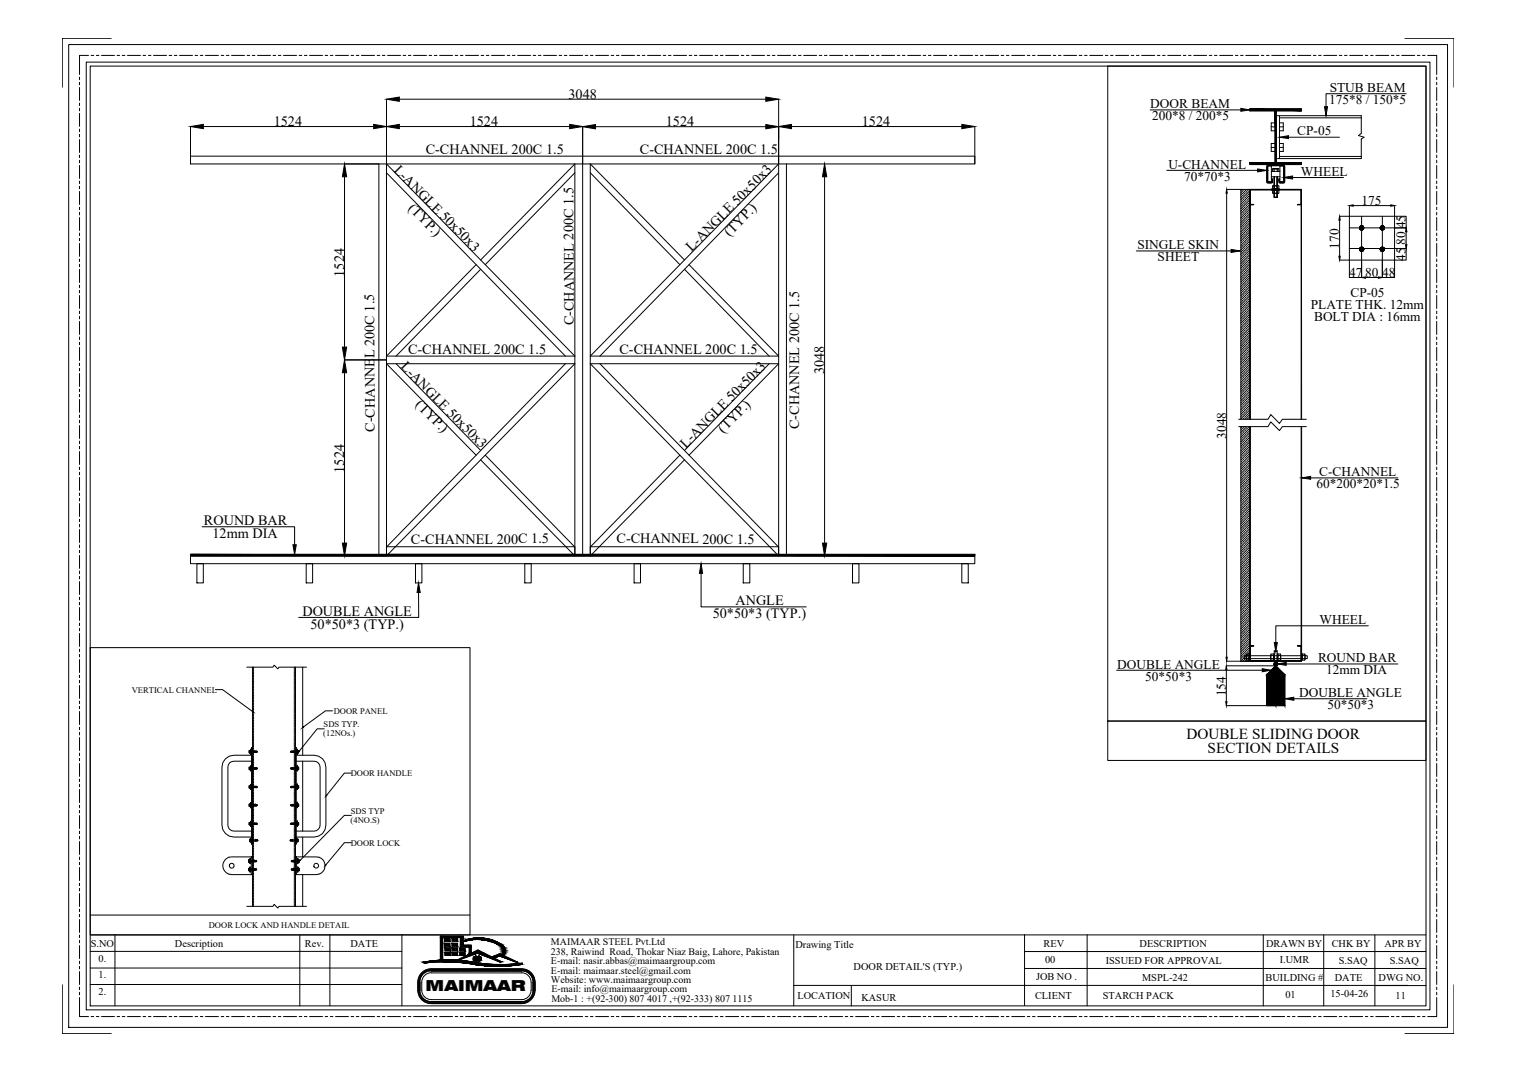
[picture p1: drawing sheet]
<svg xmlns="http://www.w3.org/2000/svg" width="420mm" height="297mm" viewBox="0 0 420 297" stroke-linecap="round" stroke-linejoin="round" font-family="sans-serif">
<defs><g id="words">
<g font-size="4.2">
<text x="329" y="205.1">DOUBLE SLIDING DOOR</text>
<text x="334.9" y="208.9">SECTION DETAILS</text>
<text x="118" y="274.9">MAIMAAR</text>
</g>
<g font-size="4">
<text x="157.6" y="27.4">3048</text>
<text x="75.9" y="35">1524</text>
<text x="130.3" y="35">1524</text>
<text x="184.7" y="35.1">1524</text>
<text x="239" y="35">1524</text>
<text x="109" y="47.4" transform="rotate(45 109 47.4)">L-ANGLE 50x50x3</text>
<text x="118.1" y="42.8">C-CHANNEL 200C 1.5</text>
<text x="177.5" y="42.8">C-CHANNEL 200C 1.5</text>
<text x="113" y="57.9" transform="rotate(45 113 57.9)">(TYP.)</text>
<text x="202.3" y="65.8" transform="rotate(-45 202.3 65.8)">(TYP.)</text>
<text x="191.8" y="69.9" transform="rotate(-45 191.8 69.9)">L-ANGLE 50x50x3</text>
<text x="95.4" y="76.8" transform="rotate(-90 95.4 76.8)">1524</text>
<text x="159.2" y="90.3" transform="rotate(-90 159.2 90.3)">C-CHANNEL 200C 1.5</text>
<text x="111" y="101.9" transform="rotate(45 111 101.9)">L-ANGLE 50x50x3</text>
<text x="113.2" y="98.1">C-CHANNEL 200C 1.5</text>
<text x="171.8" y="98.3">C-CHANNEL 200C 1.5</text>
<text x="228.6" y="103.7" transform="rotate(-90 228.6 103.7)">3048</text>
<text x="115" y="112.4" transform="rotate(45 115 112.4)">(TYP.)</text>
<text x="104" y="119.8" transform="rotate(-90 104 119.8)">C-CHANNEL 200C 1.5</text>
<text x="221.7" y="119" transform="rotate(-90 221.7 119)">C-CHANNEL 200C 1.5</text>
<text x="190.2" y="124.4" transform="rotate(-45 190.2 124.4)">L-ANGLE 50x50x3</text>
<text x="200.7" y="120.3" transform="rotate(-45 200.7 120.3)">(TYP.)</text>
<text x="95.4" y="131.1" transform="rotate(-90 95.4 131.1)">1524</text>
<text x="56.6" y="145.6">ROUND BAR</text>
<text x="58.9" y="149.1">12mm DIA</text>
<text x="114" y="150.8">C-CHANNEL 200C 1.5</text>
<text x="171" y="150.7">C-CHANNEL 200C 1.5</text>
<text x="204" y="167.9">ANGLE</text>
<text x="83.9" y="170.8">DOUBLE ANGLE</text>
<text x="197.7" y="171.5">50*50*3 (TYP.)</text>
<text x="86.1" y="174.4">50*50*3 (TYP.)</text>
</g>
<g font-size="3.7">
<text x="319" y="29.9">DOOR BEAM</text>
<text x="368.6" y="28.9">175*8 / 150*5</text>
<text x="368.8" y="25.5">STUB BEAM</text>
<text x="319.5" y="33.4">200*8 / 200*5</text>
<text x="359.8" y="37.5">CP-05</text>
<text x="324" y="46.7">U-CHANNEL</text>
<text x="328.4" y="50.1">70*70*3</text>
<text x="360.8" y="48.7">WHEEL</text>
<text x="377.6" y="56.8">175</text>
<text x="389.8" y="63.3" transform="rotate(-90 389.8 63.3)">45</text>
<text x="315.4" y="69">SINGLE SKIN</text>
<text x="371.3" y="69" transform="rotate(-90 371.3 69)">170</text>
<text x="389.8" y="67.9" transform="rotate(-90 389.8 67.9)">80</text>
<text x="321.1" y="72.4">SHEET</text>
<text x="374.1" y="76.8">47</text>
<text x="378.6" y="76.8">80</text>
<text x="383.3" y="76.8">48</text>
<text x="389.8" y="72.3" transform="rotate(-90 389.8 72.3)">45</text>
<text x="374.5" y="82.5">CP-05</text>
<text x="363.5" y="85.8">PLATE THK. 12mm</text>
<text x="364.4" y="89.2">BOLT DIA : 16mm</text>
<text x="340" y="121.6" transform="rotate(-90 340 121.6)">3048</text>
<text x="365.1" y="135.5">60*200*20*1.5</text>
<text x="365.9" y="132.1">C-CHANNEL</text>
<text x="365.9" y="173.2">WHEEL</text>
<text x="309.8" y="185.5">DOUBLE ANGLE</text>
<text x="365.5" y="183.6">ROUND BAR</text>
<text x="317.6" y="188.9">50*50*3</text>
<text x="367.7" y="186.9">12mm DIA</text>
<text x="339.9" y="193.1" transform="rotate(-90 339.9 193.1)">154</text>
<text x="360.3" y="193.3">DOUBLE ANGLE</text>
<text x="368.1" y="196.6">50*50*3</text>
</g>
<g font-size="2.9">
<text x="25.2" y="262.6">S.NO</text>
<text x="48.5" y="262.6">Description</text>
<text x="84.6" y="262.6">Rev.</text>
<text x="97.2" y="262.6">DATE</text>
<text x="220.6" y="263">Drawing Title</text>
<text x="289.4" y="262.6">REV</text>
<text x="316.1" y="262.6">DESCRIPTION</text>
<text x="351.2" y="262.6">DRAWN BY</text>
<text x="369.3" y="262.6">CHK BY</text>
<text x="384" y="262.6">APR BY</text>
<text x="27.3" y="266.7">0.</text>
<text x="236.7" y="269.2">DOOR DETAIL'S (TYP.)</text>
<text x="289.8" y="267.2">00</text>
<text x="306.7" y="267.3">ISSUED FOR APPROVAL</text>
<text x="354.9" y="267.2">I.UMR</text>
<text x="371.3" y="267.3">S.SAQ</text>
<text x="385.4" y="267.3">S.SAQ</text>
<text x="27.3" y="275.9">2.</text>
<text x="27.3" y="271.4">1.</text>
<text x="287.3" y="271.9">JOB NO .</text>
<text x="316.7" y="271.9">MSPL-242</text>
<text x="351" y="272.1">BUILDING #</text>
<text x="370.2" y="272">DATE</text>
<text x="382.3" y="272">DWG NO.</text>
<text x="221.1" y="277.2">LOCATION</text>
<text x="238.9" y="277.6">KASUR</text>
<text x="287.1" y="277">CLIENT</text>
<text x="305.9" y="277">STARCH PACK</text>
<text x="356.5" y="276.8">01</text>
<text x="369" y="276.6">15-04-26</text>
<text x="387.1" y="277.2">11</text>
</g>
<g font-size="2.8">
<text x="152.8" y="262">MAIMAAR STEEL Pvt.Ltd</text>
<text x="152.7" y="264.8">238, Raiwind Road, Thokar Niaz Baig, Lahore, Pakistan</text>
<text x="152.8" y="267.5">E-mail: nasir.abbas@maimaargroup.com</text>
<text x="152.8" y="270">E-mail: maimaar.steel@gmail.com</text>
<text x="152.8" y="272.5">Website: www.maimaargroup.com</text>
<text x="152.9" y="275">E-mail: info@maimaargroup.com</text>
<text x="152.9" y="278">Mob-1 : +(92-300) 807 4017 ,+(92-333) 807 1115</text>
</g>
<g font-size="2.4">
<text x="36.5" y="192.1">VERTICAL CHANNEL</text>
<text x="92.5" y="198">DOOR PANEL</text>
<text x="89.7" y="201.7">SDS TYP.</text>
<text x="89.7" y="204.2">(12NOs.)</text>
<text x="97.3" y="215.2">DOOR HANDLE</text>
<text x="97.3" y="225.8">SDS TYP</text>
<text x="97.2" y="228.2">(4NO.S)</text>
<text x="97.3" y="234.5">DOOR LOCK</text>
<text x="57.9" y="257.3">DOOR LOCK AND HANDLE DETAIL</text>
</g>
</g></defs>
<!-- layer: PURLIN -->
<g fill="none" stroke="#000" stroke-width=".28">
<path d="M346.8 118.3v65h14v-65M346.8 116.3v-63.7h14v63.7M70 185v66.4M70.3 185v.3M70.3 185.4v.3M70.3 185.8v.3M70.3 186.3v.3M70.3 186.7v.3M70.3 187.1v.3M70.3 187.5v.3M70.3 188v.3M70.3 188.4v.3"/>
<path d="M70.3 188.8v.3M70.3 189.3v.3M70.3 189.7v.3M70.3 190.2v.3M70.3 190.6v.3M70.3 191v.3M70.3 191.4v.3M70.3 191.9v.3M70.3 192.3v.3M70.3 192.7v.3M70.3 193.2v.3M70.3 193.6v.3"/>
<path d="M70.3 194.1v.3M70.3 194.5v.3M70.3 194.9v.3M70.3 195.3v.3M70.3 195.8v.2M70.3 196.2v.3M70.3 196.6v.3M70.3 197.1v.3M70.3 197.5v.3M70.3 198v.2M70.3 198.4v.3M70.3 198.8v.3"/>
<path d="M70.3 199.2v.3M70.3 199.7v.2M81.6 185v.3M81.6 185.4v.3M81.6 185.8v.3M81.6 186.3v.3M81.6 186.7v.3M81.6 187.1v.3M81.6 187.5v.3M81.6 188v.3M81.6 188.4v.3M81.6 188.8v.3"/>
<path d="M81.6 189.3v.3M81.6 189.7v.3M81.6 190.2v.3M81.6 190.6v.3M81.6 191v.3M81.6 191.4v.3M81.6 191.9v.3M81.6 192.3v.3M81.6 192.7v.3M81.6 193.2v.3M81.6 193.6v.3M81.6 194.1v.3"/>
<path d="M81.6 194.5v.3M81.6 194.9v.3M81.6 195.3v.3M81.6 195.8v.2M81.6 196.2v.3M81.6 196.6v.3M81.6 197.1v.3M81.6 197.5v.3M81.6 198v.2M81.6 198.4v.3M81.6 198.8v.3M81.6 199.2v.3"/>
<path d="M81.6 199.7v.2M81.9 185v66.4M70.3 200.1v.3M70.3 200.5v.3M70.3 201v.3M70.3 201.4v.3M70.3 201.8v.3M70.3 202.3v.3M70.3 202.7v.3M70.3 203.1v.3M70.3 203.6v.2M70.3 204v.3"/>
<path d="M70.3 204.4v.3M70.3 204.9v.2M70.3 205.3v.3M70.3 205.7v.3M70.3 206.2v.3M70.3 206.6v.3M70.3 207v.3M70.3 207.5v.2M70.3 207.9v.3M70.3 208.3v.3M70.3 208.7v.3M70.3 209.2v.3"/>
<path d="M70.3 209.6v.3M70.3 210.1v.3M70.3 210.5v.3M70.3 210.9v.3M70.3 211.4v.2M70.3 211.8v.3M70.3 212.2v.3M70.3 212.6v.3M70.3 213.1v.3M70.3 213.5v.3M70.3 214v.2M70.3 214.4v.3"/>
<path d="M70.3 214.8v.3M70.3 215.3v.2M70.3 215.7v.3M70.3 216.1v.3M70.3 216.5v.3M70.3 217v.3M70.3 217.4v.3M70.3 217.8v.3M70.3 218.3v.3M70.3 218.7v.3M70.3 219.2v.2M70.3 219.6v.3"/>
<path d="M81.6 200.1v.3M81.6 200.5v.3M81.6 201v.3M81.6 201.4v.3M81.6 201.8v.3M81.6 202.3v.3M81.6 202.7v.3M81.6 203.1v.3M81.6 203.6v.2M81.6 204v.3M81.6 204.4v.3M81.6 204.9v.2"/>
<path d="M81.6 205.3v.3M81.6 205.7v.3M81.6 206.2v.3M81.6 206.6v.3M81.6 207v.3M81.6 207.5v.2M81.6 207.9v.3M81.6 208.3v.3M81.6 208.7v.3M81.6 209.2v.3M81.6 209.6v.3M81.6 210.1v.3"/>
<path d="M81.6 210.5v.3M81.6 210.9v.3M81.6 211.4v.2M81.6 211.8v.3M81.6 212.2v.3M81.6 212.6v.3M81.6 213.1v.3M81.6 213.5v.3M81.6 214v.2M81.6 214.4v.3M81.6 214.8v.3M81.6 215.3v.2"/>
<path d="M81.6 215.7v.3M81.6 216.1v.3M81.6 216.5v.3M81.6 217v.3M81.6 217.4v.3M81.6 217.8v.3M81.6 218.3v.3M81.6 218.7v.3M81.6 219.2v.2M81.6 219.6v.3M70.3 220v.3M70.3 220.4v.3"/>
<path d="M70.3 220.9v.2M70.3 221.3v.3M70.3 221.7v.3M70.3 222.2v.3M70.3 222.6v.3M70.3 223.1v.2M70.3 223.5v.3M70.3 223.9v.3M70.3 224.3v.3M70.3 224.7v.3M70.3 225.2v.3M70.3 225.6v.3"/>
<path d="M70.3 226.1v.3M70.3 226.5v.3M70.3 226.9v.3M70.3 227.4v.3M70.3 227.8v.3M70.3 228.2v.3M70.3 228.6v.3M70.3 229.1v.3M70.3 229.5v.3M70.3 230v.3M70.3 230.4v.3M70.3 230.8v.3"/>
<path d="M70.3 231.3v.3M70.3 231.7v.3M70.3 232.1v.3M70.3 232.5v.3M70.3 233v.3M70.3 233.4v.3M70.3 233.8v.3M70.3 234.3v.3M70.3 234.7v.3M70.3 235.2v.3M70.3 235.6v.3M70.3 236v.3"/>
<path d="M70.3 236.4v.3M70.3 236.9v.3M70.3 237.3v.3M70.3 237.7v.3M70.3 238.2v.3M70.3 238.6v.3M70.3 239.1v.3M70.3 239.5v.3M70.3 239.9v.3M81.6 220v.3M81.6 220.4v.3M81.6 220.9v.2"/>
<path d="M81.6 221.3v.3M81.6 221.7v.3M81.6 222.2v.3M81.6 222.6v.3M81.6 223.1v.2M81.6 223.5v.3M81.6 223.9v.3M81.6 224.3v.3M81.6 224.7v.3M81.6 225.2v.3M81.6 225.6v.3M81.6 226.1v.3"/>
<path d="M81.6 226.5v.3M81.6 226.9v.3M81.6 227.4v.3M81.6 227.8v.3M81.6 228.2v.3M81.6 228.6v.3M81.6 229.1v.3M81.6 229.5v.3M81.6 230v.3M81.6 230.4v.3M81.6 230.8v.3M81.6 231.3v.3"/>
<path d="M81.6 231.7v.3M81.6 232.1v.3M81.6 232.5v.3M81.6 233v.3M81.6 233.4v.3M81.6 233.8v.3M81.6 234.3v.3M81.6 234.7v.3M81.6 235.2v.3M81.6 235.6v.3M81.6 236v.3M81.6 236.4v.3"/>
<path d="M81.6 236.9v.3M81.6 237.3v.3M81.6 237.7v.3M81.6 238.2v.3M81.6 238.6v.3M81.6 239.1v.3M81.6 239.5v.3M81.6 239.9v.3M70.3 240.3v.3M70.3 240.8v.2M70.3 241.2v.3M70.3 241.6v.3"/>
<path d="M70.3 242.1v.3M70.3 242.5v.3M70.3 243v.2M70.3 243.4v.3M70.3 243.8v.3M70.3 244.2v.3M70.3 244.7v.2M70.3 245.1v.3M70.3 245.5v.3M70.3 246v.3M70.3 246.4v.3M70.3 246.8v.3"/>
<path d="M70.3 247.3v.3M70.3 247.7v.3M70.3 248.1v.3M70.3 248.6v.2M70.3 249v.3M70.3 249.4v.3M70.3 249.9v.2M70.3 250.3v.3M70.3 250.7v.3M70.3 251.2v.2M81.6 240.3v.3M81.6 240.8v.2"/>
<path d="M81.6 241.2v.3M81.6 241.6v.3M81.6 242.1v.3M81.6 242.5v.3M81.6 243v.2M81.6 243.4v.3M81.6 243.8v.3M81.6 244.2v.3M81.6 244.7v.2M81.6 245.1v.3M81.6 245.5v.3M81.6 246v.3"/>
<path d="M81.6 246.4v.3M81.6 246.8v.3M81.6 247.3v.3M81.6 247.7v.3M81.6 248.1v.3M81.6 248.6v.2M81.6 249v.3M81.6 249.4v.3M81.6 249.9v.2M81.6 250.3v.3M81.6 250.7v.3M81.6 251.2v.2"/>
</g>
<!-- layer: WALL SHEETING -->
<path d="M81.9 185v66.4M83.9 185v24.5M83.9 211.1v19.4M83.9 232.2v5.5M83.9 242.6v8.8" fill="none" stroke="#000" stroke-width=".28"/>
<!-- layer: Part -->
<g fill="none" stroke="#000" stroke-width=".28">
<path d="M346.6 52.5h14.3v4.3h-1l.9-.1v-4h-14v4l.9 .1h-1.1zM352.6 47.5h2.4M352.6 49h2.4M346.6 179.1h1.1v.1h-.9v4h14v-4h-.9v-.1h1v4.3h-14.3zM69.8 211.1h-4.9a1.59 1.59 0 0 0-1.7 1.7v16.1a1.66 1.66 0 0 0 1.7 1.6h4.9M69.8 209.5h-4.9a3.3 3.3 0 0 0-3.3 3.3v16.1a3.3 3.3 0 0 0 3.3 3.3h4.9M69.8 207.4h.2v26.8h-.2zM81.9 207.4h.3v26.8h-.3zM82.2 211.1h4.9a1.66 1.66 0 0 1 1.7 1.7v16.1a1.74 1.74 0 0 1-1.7 1.6h-4.9M82.2 209.5h4.9a3.3 3.3 0 0 1 3.3 3.3v16.1a3.3 3.3 0 0 1-3.3 3.3h-4.9M69.7 237.7h-5.4a2.46 2.46 0 0 0-2.5 2.4 2.46 2.46 0 0 0 2.5 2.5h5.4M69.7 237.7h.3v4.9h-.3z"/>
<path d="M81.9 237.7h.4v4.9h-.4zM82.3 237.7h5.4a2.46 2.46 0 0 1 2.4 2.4 2.46 2.46 0 0 1-2.4 2.5h-5.4"/>
<circle cx="64.3" cy="240.1" r=".66"/>
<circle cx="87.7" cy="240.1" r=".65"/>
</g>
<!-- layer: Screws -->
<g fill="none" stroke="#000" stroke-width=".28">
<path d="M69.1 213v.5h.3M69.1 212.7v.2M69.1 212.9h.3M69.1 213.3h.3M69.1 212.8h.3M69.1 218.4h.3M69.1 218.1h.3M69.1 208.7h.3M69.1 208.3h.3M69.1 208.9h.3M69.1 208.2v.5M69.1 212.9v.5"/>
<path d="M69.1 218v.5M69.4 212.7l.1 .9zM69.4 217.9a.37 .37 0 0 0-.3 .3 .37 .37 0 0 0 .3 .4M69.4 217.8l.1 .9zM69.4 208.2l-.3-.1v.7M69.4 208.1l.1 .9zM69.5 218.1h1.7l.2 .2-.2 .1h-1.6M69.5 208.3h1.7l.2 .2-.2 .2h-1.6M69.5 212.9h.1M69.5 218.4h.1M69.5 208.7h.1M69.5 217.6v1.3"/>
<path d="M69.5 207.8v1.3M69.5 212.5v1.3M69.5 212.5h.1M69.5 213.8h.1M69.5 217.6h.1M69.5 209.2h.1M69.5 207.8l.1 .1M69.6 212.5v1.4zM69.6 217.6v1.4zM69.6 207.9v1.4zM69.6 218.9h-.1M69.6 212.9h1.6l.2 .2-.2 .2h-1.7"/>
<path d="M69.6 212.9l.2 .5M69.8 218.1l-.2 .4M69.8 208.3l-.2 .4M69.9 212.9l.2 .5M70.1 218.1l-.2 .4M70.1 208.3l-.2 .4M70.2 212.9l.1 .5M70.3 218.1l-.1 .4M70.3 208.3l-.1 .4M70.6 218.1l.6 .4M70.6 208.3l.6 .4M70.7 213.1h.7h-.7"/>
<path d="M70.7 213.1h.1M70.7 218.3h.7h-.7M70.7 218.3h.1M70.7 208.5h.7l-.7 .1M70.7 208.5h.1M70.7 212.9l.2 .5M70.8 208.7h.1M70.8 212.9v.1M70.8 218.4h.1M70.9 218.1l-.2 .4M70.9 208.3l-.2 .4M71 212.9l.1 .5"/>
<path d="M71.1 218.1l-.1 .4M71.1 208.3l-.1 .4M71.2 213.2v.1M71.2 218.1v.1M71.2 208.3v.1M71.2 212.9l-.6 .5M80.7 218.1l.1 .1M80.7 208.3l.1 .1M80.7 212.9l.7 .5M80.8 213.2l-.1 .1M80.8 218.1l.2 .4M80.8 208.3l.2 .4"/>
<path d="M81 212.9l-.2 .5M81.1 208.3l.1 .4M81.1 218.1l.1 .4M81.2 218.4h.1M81.2 208.7h.1M81.2 212.9v.1M81.2 213.1h.1M81.2 218.3h.1M81.2 208.5h.1M81.2 212.9l-.1 .5M81.3 213.1h-.7h.7M81.3 218.3h-.7h.7"/>
<path d="M81.3 208.5h-.7l.7 .1M81.4 218.1l-.7 .4M81.4 208.3l-.7 .4M81.6 218.1l.2 .4M81.6 208.3l.2 .4M81.8 212.9l-.2 .5M81.9 218.1l.1 .4M81.9 208.3l.1 .4M82 212.9l-.1 .5M82.2 218.1l.1 .4M82.2 208.3l.1 .4M82.3 212.9l-.1 .5"/>
<path d="M82.3 212.4v1.5zM82.3 217.5v1.5zM82.3 207.8v1.5zM82.4 212.5h.1M82.4 213.8h.1M82.4 217.6h.1M82.4 209.2h.1M82.4 207.9v1.2M82.4 212.5v1.3M82.4 217.6v1.3M82.5 212.7l.1 .9zM82.5 212.9h-1.8l-.1 .2 .1 .2h1.8"/>
<path d="M82.5 217.8l.1 .9zM82.5 218.1h-1.8l-.1 .2 .1 .1h1.8M82.5 208.1l.1 .9zM82.5 208.3h-1.8l-.1 .2 .1 .2h1.8M82.6 217.9a.41 .41 0 0 1 0 .7M82.6 208.2h.2v.6M82.6 212.9h.2M82.6 213.3h.2M82.6 212.8h.2M82.6 218.4h.2M82.6 218.1h.2M82.6 208.7h.2"/>
<path d="M82.6 208.3h.2M82.6 208.9h.2M82.8 212.7v.2M82.8 213v.4l-.2 .1M82.8 208.2v.5M82.8 212.9v.5M82.8 218v.5M68.9 239.1v-.5v.6M68.9 238.4v.2M69 238.6h2l.2 .2-.2 .2h-2M69 239.2h.2M69 238.5h.2"/>
<path d="M69.1 223.2v.3M69.1 228.6v.2h.3M69.1 223.5v.2h.3M69.1 223.2h.3M69.1 223.5h.3M69.1 223.1v.5M69.2 238.4l.1 .9zM69.3 232.8v.5M69.3 238.1v1.4M69.3 232.7v.7M69.3 232.9h.2M69.3 233.3h.2"/>
<path d="M69.3 233.5h.2M69.3 232.7h.2M69.3 238.2h.1M69.3 239.5h.1M69.4 228.6h-.3v-.3v.4M69.4 228l.1 .9zM69.4 228.1l-.3 .1 .3 .1M69.4 222.9l.1 .9zM69.4 223h-.3v.2M69.4 238.1v1.5zM69.5 228.3h1.7l.2 .2-.2 .1h-1.6M69.5 223.2h1.7l.2 .2-.2 .1h-1.7"/>
<path d="M69.5 228.6h.1M69.5 238.6l.1 .4M69.5 227.8v1.3M69.5 222.7v1.3M69.5 232.7l.1 .9zM69.5 229.2h.1M69.5 227.8h.1M69.5 222.7h.1M69.6 227.8v1.4zM69.6 222.7v1.4zM69.6 224h-.1M69.6 232.9h1.8l.1 .2-.1 .2h-1.8"/>
<path d="M69.6 232.4v1.3M69.6 223.1l.2 .5M69.7 233.8h.1M69.7 232.4v.1M69.7 238.6l.2 .4M69.8 232.4v1.4zM69.8 232.9l.1 .4M69.8 228.3l-.2 .4M69.9 223.1l.2 .5M70 238.6l.1 .5M70.1 232.9l.1 .4M70.1 228.3l-.2 .4"/>
<path d="M70.2 223.1l.1 .5M70.3 238.6l.1 .4 .7-.4-.7 .5zM70.3 232.9l.2 .4M70.3 228.3l-.1 .4M70.5 238.8h.1M70.5 238.6l.2 .4M70.6 238.6v.1M70.6 238.7l.6 .1h-.7zM70.6 228.3l.6 .4M70.7 228.5h.7h-.7M70.7 228.5h.1M70.7 223.3h.1"/>
<path d="M70.7 223.1l.2 .5M70.8 228.6h.1M70.8 223.2h.1M70.8 223.2l.6 .2h-.7zM70.8 238.6l.2 .5M70.8 233l.7 .1h-.7M70.9 233h.1M70.9 232.9l.1 .4M70.9 228.3l-.2 .4M70.9 232.9l.1 .1M71 238.9v.1M71 223.1l.1 .5"/>
<path d="M71.1 232.9l.2 .4M71.1 228.3l-.1 .4M71.2 223.4v.1M71.2 228.3v.1M71.2 223.1l-.6 .5M71.3 233.1l.1 .1M71.4 232.9l-.7 .4M80.6 223.4l.6-.2 .1 .2zM80.6 232.9l.6 .4M80.6 233.1l-.1 .1M80.7 228.3l.1 .1M80.7 223.1l.7 .5"/>
<path d="M80.8 223.4l-.1 .1M80.8 238.8h.6zM80.8 232.9l-.1 .4M80.8 228.3l.2 .4M80.9 238.6l.6 .4 .2-.4-.2 .5zM80.9 238.9v.1M81 223.1l-.2 .5M81 232.9v.1M81.1 228.3l.1 .4M81.1 233l-.7 .1h.7M81.1 233h.1M81.1 232.9l-.2 .4"/>
<path d="M81.2 238.6l-.2 .5M81.2 228.6h.1M81.2 223.2h.1M81.2 228.5h.1M81.2 223.3h.1M81.2 223.1l-.1 .5M81.3 228.5h-.7h.7M81.4 238.6v.1M81.4 228.3l-.7 .4M81.4 238.6l-.1 .4M81.4 238.8h.1M81.6 232.9l-.1 .4"/>
<path d="M81.6 228.3l.2 .4M81.8 223.1l-.2 .5M81.9 232.9l-.2 .4M81.9 228.3l.1 .4M82 238.6l-.2 .5M82 223.1l-.1 .5M82.2 232.9h-1.6l-.2 .2 .2 .2h1.7M82.2 232.4v1.4zM82.2 232.9h.1M82.2 232.9l-.2 .4M82.2 228.3l.1 .4M82.2 238.6l-.1 .4"/>
<path d="M82.3 232.5v1.2M82.3 233.8h.1M82.3 223.1l-.1 .5M82.3 232.7l.1 .9zM82.3 227.8v1.4zM82.3 222.6v1.5zM82.4 232.7h.2v.2M82.4 229.2h.1M82.4 227.8h.1M82.4 222.7h.1M82.4 224h.1M82.4 232.9h.3"/>
<path d="M82.4 233.3h.3M82.4 222.7v1.3M82.4 227.8v1.3M82.5 238.6h-1.6l-.1 .2 .1 .2h1.8M82.5 238.1v1.5zM82.5 228l.1 .9zM82.5 228.3h-1.8l-.1 .2 .1 .1h1.8M82.5 222.9l.1 .9zM82.5 223.2h-1.8l-.1 .2 .1 .1h1.8M82.5 238.6h.2M82.5 238.6l-.2 .4M82.6 238.2v1.3"/>
<path d="M82.6 228.1l.2 .1-.2 .1M82.6 223l.2 .2M82.6 223.2h.2M82.6 223.5h.2M82.6 233.2l-.2 .3M82.6 232.9v.3M82.7 238.4l.1 .9zM82.7 232.8v.5M82.8 238.5h.2l-.2 .1M82.8 239h.2M82.8 223.5l-.2 .2M82.8 228.6l-.2 .2"/>
<path d="M82.8 223.2v.3M82.8 228.3v.3h-.2M82.8 223.1v.5M82.8 228.2v.5M83 239l-.2 .2M83 239v-.4v.5M68.9 240.9v.5M68.9 240.8v.7M69 241h2l.2 .2-.2 .1h-2M69 241.5h.2M69 240.8h.2M69.2 240.7l.1 .9z"/>
<path d="M69.3 240.5v1.3M69.3 240.5h.1M69.3 241.9h.1M69.4 240.5v1.4zM69.5 241l.1 .4M69.7 241l.2 .4M70 241l.1 .4M70.3 241l.1 .4 .7-.4M70.5 241.1h.1M70.5 241l.2 .4M70.6 241h.1M70.6 241l.6 .2h-.7z"/>
<path d="M70.8 241l.2 .4M71 241.2v.1M80.8 241.2l.6-.2v.2zM80.9 241l.6 .4 .2-.4M80.9 241.2v.1M81.2 241l-.2 .4M81.4 241h.1M81.4 241l-.1 .4M81.4 241.1h.1M82 241l-.2 .4M82.2 241l-.1 .4M82.5 240.5v1.4z"/>
<path d="M82.5 241l-.2 .4M82.6 240.5h.1M82.6 240.5v1.4M82.7 240.7l.1 .9zM82.7 241h-1.8l-.1 .2 .1 .1h1.8M82.8 241h.2M82.8 241.3h.2M82.8 240.8h.2M83 240.8v.2M83 241.3l-.2 .2M83 241v.3M83 240.9v.5"/>
</g>
<!-- layer: Dim -->
<path d="M70.1 197.3l.2 .2zM83 208.2l-.2 .3zM83.9 201.8l.3-.3zM83.2 238.5l-.2 .3zM90.3 239.8l-.1 .3zM90.6 220.5l-.2 .3z" fill="#000" stroke="#000" stroke-width=".28"/>
<path d="M59.7 191.3h2l8.4 6.1M92.2 197.1h-1.9l-6.1 4.4M89.9 202.1h-1.9l-4.9 6.1M97.5 214.4h-2l-4.9 6.2M97.5 233.7h-2l-5.1 6.2M97.5 226.1h-2l-12.2 12.5" fill="none" stroke="#000" stroke-width=".28"/>
<!-- layer: Bolt -->
<g fill="none" stroke="#000" stroke-width=".28">
<path d="M307.2 18.3h88.3v181.7h-88.3zM319 30.5h25.1M352.6 35.2h1M353.6 34.1h-1v2.2h1M353.6 39.8h-1v2.2h1M354.8 34.1h1.1v2.2h-1.1M354.8 35.2h1.1M354.8 39.8h1.1v2.2h-1.1M357.3 38.1h14.2M390 26h-22.3v3.6M52.8 43.3h217.5v2.2h-217.5zM105.1 45.5v108.7"/>
<path d="M107.2 47.9l49.6 50.9M159.4 47.9l-24.8 25.5M161.6 45.5v108.7M163.7 47.9l24.9 25.5M215.9 47.9l-49.5 50.9M218.1 45.5v108.7M323.6 47.2h25.2M344.3 53.4l-.2 .1M344.3 57.2l-.2 .1M344.4 54.5l-.3 .2M344.4 58.3l-.3 .2M344.5 52.5l-.4 .4"/>
<path d="M344.6 55.6l-.3 .3M344.6 59.4l-.3 .3M344.7 52.9l-.3 .3M344.7 56.7l-.3 .3M344.9 54l-.3 .3M344.9 57.8l-.3 .3M345 55.1l-.3 .3M345 58.9l-.3 .3M345.1 52.5l-.2 .2M345.2 56.2l-.3 .3M345.4 53.5l-.4 .3M345.4 57.3l-.4 .4"/>
<path d="M345.5 54.7l-.3 .2M345.5 58.4l-.3 .4M345.7 55.8l-.3 .2M345.7 59.5l-.3 .4M345.7 52.5l-1.6 1.6M345.8 53l-.3 .4M345.8 56.9l-.3 .3M346 54.1l-.3 .4M346 58l-.3 .3M346.2 55.3l-.4 .3M346.2 59.1l-.4 .3M346.3 52.6l-.3 .3"/>
<path d="M346.3 56.4l-.3 .3M346.5 53.7l-.3 .3M346.5 57.5l-.3 .3M346.6 53.5h.1M346.6 57.3h.1M346.6 52.9l-2.5 2.5M346.6 54.1l-2.5 2.5M346.6 55.4l-2.5 2.5M346.6 56.7l-2.5 2.5M346.6 58l-2.5 2.5M346.6 59.2l-2.5 2.5M346.6 54.8l-.3 .3"/>
<path d="M346.6 56l-.1 .2M346.6 58.6l-.3 .3M346.6 59.9l-.1 .1M351.6 50.4h1M351.6 50.6v-4.5h1v4.5M351.6 50.5h1M352.1 50.4v.2M352.6 40.9h1M354.8 40.9h1.1M355 50.5h1M355 50.6v-4.5h1l-.1 4.5M355 50.4h.9"/>
<path d="M355.5 50.4v.2M358.5 49.2h14.1M132 73.4l-24.8 25.4h52.2l-52.2-53.3v108.7l52.2-53.3h-52.2l24.8 25.3M133.3 72.1l26.1-26.6v108.7l-26.1-26.6M133.3 74.7l-23.4 24.1M189.8 72.1l-26.1-26.6v108.7l26.1-26.6M189.8 74.7l23.5 24.1M191.1 73.4l24.8 25.4h-52.2l52.2-53.3v108.7l-52.2-53.3h52.2l-24.8 25.3M315.1 69.6h26.3M344.3 61l-.2 .1M344.3 64.8l-.2 .1M344.3 68.6l-.2 .1"/>
<path d="M344.3 72.3l-.2 .2M344.3 76.2l-.2 .1M344.3 80l-.2 .1M344.4 62.1l-.3 .3M344.4 65.9l-.3 .3M344.4 69.7l-.3 .2M344.4 73.5l-.3 .2M344.4 77.3l-.3 .3M344.6 63.2l-.3 .3M344.6 67l-.3 .3M344.6 70.8l-.3 .3M344.6 74.6l-.3 .3"/>
<path d="M344.6 78.4l-.3 .3M344.7 60.5l-.3 .3M344.7 64.3l-.3 .3M344.7 68.1l-.3 .3M344.7 71.9l-.3 .3M344.7 75.7l-.3 .3M344.7 79.5l-.3 .3M344.9 61.6l-.3 .3M344.9 65.4l-.3 .3M344.9 69.2l-.3 .3M344.9 73l-.3 .3M344.9 76.8l-.3 .3"/>
<path d="M345 62.7l-.3 .3M345 66.5l-.3 .3M345 70.3l-.3 .3M345 74.1l-.3 .3M345 77.9l-.3 .3M345.2 60l-.3 .3M345.2 63.8l-.3 .3M345.2 67.6l-.3 .3M345.2 71.4l-.3 .3M345.2 75.2l-.3 .3M345.2 79l-.3 .3M345.4 61.1l-.4 .3"/>
<path d="M345.4 64.9l-.4 .3M345.4 68.7l-.4 .3M345.4 72.5l-.4 .4M345.4 76.3l-.4 .3M345.5 62.2l-.3 .4M345.5 66l-.3 .3M345.5 69.9l-.3 .2M345.5 73.6l-.3 .4M345.5 77.4l-.3 .4M345.7 63.3l-.3 .4M345.7 67.1l-.3 .3M345.7 71l-.3 .2"/>
<path d="M345.7 74.7l-.3 .4M345.7 78.5l-.3 .4M345.8 60.7l-.3 .3M345.8 64.4l-.3 .4M345.8 68.2l-.3 .4M345.8 72.1l-.3 .2M345.8 75.9l-.3 .3M345.8 79.6l-.3 .4M346 61.8l-.3 .3M346 65.6l-.3 .3M346 69.3l-.3 .4M346 73.2l-.3 .3"/>
<path d="M346 77l-.3 .3M346.2 62.9l-.4 .3M346.2 66.7l-.4 .3M346.2 70.4l-.4 .4M346.2 74.3l-.4 .3M346.2 78.1l-.4 .3M346.3 60.2l-.3 .3M346.3 64l-.3 .3M346.3 67.8l-.3 .3M346.3 71.6l-.3 .3M346.3 75.4l-.3 .3M346.3 79.2l-.3 .3"/>
<path d="M346.5 61.3l-.3 .3M346.5 65.1l-.3 .3M346.5 68.9l-.3 .3M346.5 72.7l-.3 .3M346.5 76.5l-.3 .3M346.6 61.1h.1M346.6 68.7h.1M346.6 72.5h.1M346.6 76.3h.1M346.6 60.5l-2.5 2.5M346.6 61.8l-2.5 2.5M346.6 63l-2.5 2.5"/>
<path d="M346.6 64.3l-2.5 2.5M346.6 65.5l-2.5 2.6M346.6 66.8l-2.5 2.5M346.6 68.1l-2.5 2.5M346.6 69.3l-2.5 2.5M346.6 70.6l-2.5 2.5M346.6 71.9l-2.5 2.5M346.6 73.2l-2.5 2.4M346.6 74.4l-2.5 2.5M346.6 75.7l-2.5 2.5M346.6 76.9l-2.5 2.6M346.6 78.2l-2.5 2.5"/>
<path d="M346.6 79.5l-2.5 2.5M346.6 62.4l-.3 .3M346.6 63.6l-.1 .2M346.6 66.2l-.3 .3M346.6 67.4l-.1 .2M346.6 70l-.3 .3M346.6 71.2l-.1 .2M346.6 73.8l-.3 .3M346.6 75.1l-.1 .1M346.6 77.6l-.3 .3M346.6 78.8l-.1 .2M344.3 83.8l-.2 .1"/>
<path d="M344.3 87.5l-.2 .2M344.3 91.4l-.2 .1M344.3 95.2l-.2 .1M344.3 99l-.2 .1M344.4 81.1l-.3 .3M344.4 84.9l-.3 .2M344.4 88.7l-.3 .2M344.4 92.5l-.3 .3M344.4 96.3l-.3 .3M344.6 82.2l-.3 .3M344.6 86l-.3 .3M344.6 89.8l-.3 .3"/>
<path d="M344.6 93.6l-.3 .3M344.6 97.4l-.3 .3M344.7 83.3l-.3 .3M344.7 87.1l-.3 .3M344.7 90.9l-.3 .3M344.7 94.7l-.3 .3M344.7 98.5l-.3 .3M344.9 80.6l-.3 .3M344.9 84.4l-.3 .3M344.9 88.2l-.3 .3M344.9 92l-.3 .3M344.9 95.8l-.3 .3"/>
<path d="M344.9 99.6l-.3 .3M345 81.7l-.3 .3M345 85.5l-.3 .3M345 89.3l-.3 .3M345 93.1l-.3 .3M345 96.9l-.3 .3M345.2 82.8l-.3 .3M345.2 86.6l-.3 .3M345.2 90.4l-.3 .3M345.2 94.2l-.3 .3M345.2 98l-.3 .3M345.4 80.1l-.4 .3"/>
<path d="M345.4 83.9l-.4 .3M345.4 87.7l-.4 .4M345.4 91.5l-.4 .3M345.4 95.3l-.4 .3M345.4 99.1l-.4 .3M345.5 81.2l-.3 .3M345.5 85l-.3 .3M345.5 88.8l-.3 .4M345.5 92.6l-.3 .3M345.5 96.4l-.3 .3M345.7 82.3l-.3 .3M345.7 86.1l-.3 .3"/>
<path d="M345.7 89.9l-.3 .4M345.7 93.7l-.3 .4M345.7 97.5l-.3 .3M345.8 83.4l-.3 .4M345.8 87.2l-.3 .3M345.8 91.1l-.3 .3M345.8 94.8l-.3 .4M345.8 98.6l-.3 .4M346 80.8l-.3 .3M346 84.5l-.3 .4M346 88.3l-.3 .4M346 92.2l-.3 .3"/>
<path d="M346 96l-.3 .3M346 99.7l-.3 .4M346.2 81.9l-.4 .3M346.2 85.6l-.4 .4M346.2 89.5l-.4 .3M346.2 93.3l-.4 .3M346.2 97.1l-.4 .3M346.3 83l-.3 .3M346.3 86.8l-.3 .3M346.3 90.6l-.3 .3M346.3 94.4l-.3 .3M346.3 98.2l-.3 .3"/>
<path d="M346.5 80.3l-.3 .3M346.5 84.1l-.3 .3M346.5 87.9l-.3 .3M346.5 91.7l-.3 .3M346.5 95.5l-.3 .3M346.5 99.3l-.3 .3M346.6 83.9h.1M346.6 87.7h.1M346.6 99.1h.1M346.6 80.7l-2.5 2.5M346.6 82l-2.5 2.5M346.6 83.3l-2.5 2.5"/>
<path d="M346.6 84.5l-2.5 2.5M346.6 85.8l-2.5 2.5M346.6 87.1l-2.5 2.5M346.6 88.3l-2.5 2.5M346.6 89.6l-2.5 2.5M346.6 90.9l-2.5 2.5M346.6 92.1l-2.5 2.6M346.6 93.4l-2.5 2.5M346.6 94.7l-2.5 2.5M346.6 95.9l-2.5 2.5M346.6 97.2l-2.5 2.5M346.6 98.5l-2.5 2.5"/>
<path d="M346.6 99.7l-2.5 2.5M346.6 81.4l-.3 .3M346.6 82.6l-.1 .2M346.6 85.2l-.3 .3M346.6 86.4l-.1 .2M346.6 89l-.3 .3M346.6 90.3l-.1 .1M346.6 92.8l-.3 .3M346.6 94l-.1 .2M346.6 96.6l-.3 .3M346.6 97.8l-.1 .2M109.9 100.9l23.4 24"/>
<path d="M156.8 100.9l-49.6 50.8M166.4 100.9l49.5 50.8M213.3 100.9l-23.5 24M343.5 116.3h8.2l.7-1.3 2.4 2.4 .8-1.1h6.7M343.5 118.3h8.2l.7-1.3 2.4 2.4 .8-1.1h6.7M344.1 116.3v-63.8h2.5v63.8v-63.8h14.3l.1 63.8M344.1 118.3v65.1h2.5M344.3 102.7l-.2 .2M344.3 106.6l-.2 .1M344.3 110.4l-.2 .1M344.3 114.2l-.2 .1M344.4 100.1l-.3 .2"/>
<path d="M344.4 103.9l-.3 .2M344.4 107.7l-.3 .3M344.4 111.5l-.3 .2M344.4 115.3l-.3 .2M344.4 119l-.3 .3M344.5 118.3l-.4 .4M344.6 101.2l-.3 .3M344.6 105l-.3 .3M344.6 108.8l-.3 .3M344.6 112.6l-.3 .3M344.7 102.3l-.3 .3M344.7 106.1l-.3 .3"/>
<path d="M344.7 109.9l-.3 .3M344.7 113.7l-.3 .3M344.9 103.4l-.3 .3M344.9 107.2l-.3 .3M344.9 111l-.3 .3M344.9 114.8l-.3 .3M344.9 118.6l-.3 .3M345 100.7l-.3 .3M345 104.5l-.3 .3M345 108.3l-.3 .3M345 112.1l-.3 .3M345 115.9l-.3 .3"/>
<path d="M345 119.7l-.3 .3M345.1 118.3l-.1 .1M345.2 101.8l-.3 .3M345.2 105.6l-.3 .3M345.2 109.4l-.3 .3M345.2 113.2l-.3 .3M345.4 102.9l-.4 .4M345.4 106.7l-.4 .3M345.4 110.5l-.4 .3M345.4 114.3l-.4 .3M345.5 100.2l-.3 .3M345.5 104l-.3 .4"/>
<path d="M345.5 107.8l-.3 .3M345.5 111.6l-.3 .3M345.5 115.4l-.3 .3M345.5 119.2l-.3 .3M345.7 101.3l-.3 .3M345.7 105.1l-.3 .4M345.7 108.9l-.3 .4M345.7 112.7l-.3 .3M345.8 118.3l-1.7 1.7M345.8 102.4l-.3 .3M345.8 106.3l-.3 .3M345.8 110l-.3 .4"/>
<path d="M345.8 113.8l-.3 .4M346 103.5l-.3 .4M346 107.4l-.3 .3M346 111.2l-.3 .3M346 114.9l-.3 .4M346 118.7l-.3 .3M346.2 100.8l-.4 .4M346.2 104.6l-.4 .4M346.2 108.5l-.4 .3M346.2 112.3l-.4 .3M346.2 116l-.3 .3M346.2 119.8l-.4 .4"/>
<path d="M346.3 102l-.3 .3M346.3 105.7l-.3 .4M346.3 109.6l-.3 .3M346.3 113.4l-.3 .3M346.4 118.3l-.2 .3M346.5 103.1l-.3 .3M346.5 106.9l-.3 .3M346.5 110.7l-.3 .3M346.5 114.5l-.3 .3M346.6 102.9h.1M346.6 114.3h.1M346.6 101l-2.5 2.5"/>
<path d="M346.6 102.3l-2.5 2.5M346.6 103.5l-2.5 2.5M346.6 104.8l-2.5 2.5M346.6 106l-2.5 2.6M346.6 107.3l-2.5 2.6M346.6 108.6l-2.5 2.5M346.6 109.9l-2.5 2.5M346.6 111.1l-2.5 2.5M346.6 112.4l-2.5 2.5M346.6 113.7l-2.5 2.5M346.6 114.9l-1.3 1.4M346.6 116.2l-.1 .1"/>
<path d="M346.6 118.7l-2.5 2.5M346.6 120l-2.5 2.5M346.6 100.4l-.3 .3M346.6 101.6l-.1 .2M346.6 104.2l-.3 .3M346.6 105.5l-.1 .1M346.6 108l-.3 .3M346.6 109.2l-.1 .2M346.6 111.8l-.3 .3M346.6 113l-.1 .2M346.6 115.6l-.3 .3M346.6 119.4l-.3 .3"/>
<path d="M361 118.3v65.1h-14.4v-65.1v65.1M134.6 126.2l24.8 25.5M188.6 126.2l-24.9 25.5M344.3 121.8l-.2 .1M344.3 125.6h-.2M344.3 129.4l-.2 .1M344.3 133.1l-.2 .2M344.3 136.9l-.2 .2M344.4 122.9l-.3 .2M344.4 126.7l-.3 .2M344.4 130.5l-.3 .2M344.4 134.2l-.3 .3"/>
<path d="M344.4 138l-.3 .3M344.6 120.2l-.3 .3M344.6 124l-.3 .3M344.6 127.8l-.3 .3M344.6 131.6l-.3 .3M344.6 135.4l-.3 .3M344.6 139.1l-.3 .4M344.7 121.3l-.3 .3M344.7 125.1l-.3 .3M344.7 128.9l-.3 .3M344.7 132.7l-.3 .3M344.7 136.5l-.3 .3"/>
<path d="M344.9 122.4l-.3 .3M344.9 126.2l-.3 .3M344.9 130l-.3 .3M344.9 133.8l-.3 .3M344.9 137.6l-.3 .3M345 123.5l-.3 .3M345 127.3l-.3 .3M345 131.1l-.3 .3M345 134.9l-.3 .3M345 138.7l-.3 .3M345.2 120.8l-.3 .3M345.2 124.6l-.3 .3"/>
<path d="M345.2 128.4l-.3 .3M345.2 132.2l-.3 .3M345.2 136l-.3 .3M345.2 139.8l-.3 .3M345.4 121.9l-.4 .3M345.4 125.7l-.4 .3M345.4 129.5l-.4 .3M345.4 133.3l-.4 .3M345.4 137.1l-.4 .3M345.5 123l-.3 .3M345.5 126.8l-.3 .3M345.5 130.6l-.3 .3"/>
<path d="M345.5 134.4l-.3 .3M345.5 138.2l-.3 .3M345.7 120.3l-.3 .4M345.7 124.1l-.3 .4M345.7 127.9l-.3 .3M345.7 131.7l-.3 .3M345.7 135.5l-.3 .3M345.7 139.3l-.3 .4M345.8 121.5l-.3 .3M345.8 125.2l-.3 .4M345.8 129l-.3 .4M345.8 132.8l-.3 .3"/>
<path d="M345.8 136.7l-.3 .2M346 122.6l-.3 .3M346 126.3l-.3 .4M346 130.1l-.3 .4M346 133.9l-.3 .3M346 137.8l-.3 .2M346.2 123.7l-.4 .3M346.2 127.5l-.4 .3M346.2 131.2l-.4 .4M346.2 135l-.4 .4M346.2 138.9l-.4 .2M346.3 120.9l-.3 .4"/>
<path d="M346.3 124.8l-.3 .3M346.3 128.6l-.3 .3M346.3 132.4l-.3 .3M346.3 136.1l-.3 .4M346.3 140l-.3 .3M346.5 122.1l-.3 .3M346.5 125.9l-.3 .3M346.5 129.7l-.3 .3M346.5 133.5l-.3 .3M346.5 137.3l-.3 .3M346.6 129.5h.1M346.6 133.3h.1"/>
<path d="M346.6 121.2l-2.5 2.6M346.6 122.5l-2.5 2.6M346.6 123.8l-2.5 2.5M346.6 125.1l-2.5 2.5M346.6 126.3l-2.5 2.5M346.6 127.6l-2.5 2.5M346.6 128.9l-2.5 2.5M346.6 130.1l-2.5 2.5M346.6 131.4l-2.5 2.5M346.6 132.7l-2.5 2.5M346.6 133.9l-2.5 2.5M346.6 135.2l-2.5 2.5"/>
<path d="M346.6 136.4l-2.5 2.6M346.6 137.7l-2.5 2.5M346.6 139l-2.5 2.5M346.6 120.6l-.1 .2M346.6 123.2l-.3 .3M346.6 124.4l-.1 .2M346.6 127l-.3 .3M346.6 128.2l-.1 .2M346.6 130.8l-.3 .3M346.6 132l-.1 .2M346.6 134.6l-.3 .3M346.6 135.8l-.1 .2"/>
<path d="M346.6 138.4l-.3 .3M346.6 139.6l-.1 .2M363.5 132.5h24.2M56 146.1h25.7v5M107.2 151.6h52.2v2.2h-52.2zM163.7 151.6h52.2v2.2h-52.2zM194.4 159v9.3h29.2M344.3 140.8h-.2M344.3 144.6l-.2 .1M344.3 148.3l-.2 .2M344.3 152.1l-.2 .2M344.3 156h-.2"/>
<path d="M344.3 159.7l-.2 .2M344.4 141.9l-.3 .2M344.4 145.7l-.3 .2M344.4 149.4l-.3 .3M344.4 153.2l-.3 .3M344.4 157.1l-.3 .2M344.6 143l-.3 .3M344.6 146.8l-.3 .3M344.6 150.6l-.3 .3M344.6 154.3l-.3 .4M344.6 158.2l-.3 .3M344.7 140.3l-.3 .3"/>
<path d="M344.7 144.1l-.3 .3M344.7 147.9l-.3 .3M344.7 151.7l-.3 .3M344.7 155.5l-.3 .3M344.7 159.3l-.3 .3M344.9 141.4l-.3 .3M344.9 145.2l-.3 .3M344.9 149l-.3 .3M344.9 152.8l-.3 .3M344.9 156.6l-.3 .3M345 142.5l-.3 .3M345 146.3l-.3 .3"/>
<path d="M345 150.1l-.3 .3M345 153.9l-.3 .3M345 157.7l-.3 .3M345.2 143.6l-.3 .3M345.2 147.4l-.3 .3M345.2 151.2l-.3 .3M345.2 155l-.3 .3M345.2 158.8l-.3 .3M345.4 140.9l-.4 .3M345.4 144.7l-.4 .3M345.4 148.5l-.4 .3M345.4 152.3l-.4 .3"/>
<path d="M345.4 156.1l-.4 .3M345.4 159.9l-.4 .3M345.5 142l-.3 .3M345.5 145.8l-.3 .3M345.5 149.6l-.3 .3M345.5 153.4l-.3 .3M345.5 157.2l-.3 .3M345.7 143.1l-.3 .3M345.7 146.9l-.3 .3M345.7 150.7l-.3 .3M345.7 154.5l-.3 .4M345.7 158.3l-.3 .3"/>
<path d="M345.8 140.4l-.3 .4M345.8 144.2l-.3 .4M345.8 148l-.3 .3M345.8 151.8l-.3 .3M345.8 155.6l-.3 .4M345.8 159.4l-.3 .3M346 141.5l-.3 .4M346 145.3l-.3 .4M346 149.1l-.3 .3M346 153l-.3 .2M346 156.7l-.3 .4M346.2 142.7l-.4 .3"/>
<path d="M346.2 146.4l-.4 .4M346.2 150.2l-.4 .4M346.2 154.1l-.4 .2M346.2 157.9l-.4 .3M346.3 143.8l-.3 .3M346.3 147.6l-.3 .3M346.3 151.3l-.3 .4M346.3 155.2l-.3 .3M346.3 159l-.3 .3M346.5 141.1l-.3 .3M346.5 144.9l-.3 .3M346.5 148.7l-.3 .3"/>
<path d="M346.5 152.4l-.3 .4M346.5 156.3l-.3 .3M346.6 144.7h.1M346.6 148.5h.1M346.6 156.1h.1M346.6 159.9h.1M346.6 140.3l-2.5 2.4M346.6 141.5l-2.5 2.5M346.6 142.8l-2.5 2.5M346.6 144.1l-2.5 2.5M346.6 145.3l-2.5 2.5M346.6 146.6l-2.5 2.5"/>
<path d="M346.6 147.9l-2.5 2.5M346.6 149.1l-2.5 2.5M346.6 150.4l-2.5 2.5M346.6 151.6l-2.5 2.6M346.6 152.9l-2.5 2.5M346.6 154.2l-2.5 2.5M346.6 155.4l-2.5 2.5M346.6 156.7l-2.5 2.5M346.6 158l-2.5 2.5M346.6 159.3l-2.5 2.5M346.6 142.2l-.3 .3M346.6 143.4l-.1 .2"/>
<path d="M346.6 146l-.3 .3M346.6 147.2l-.1 .2M346.6 149.8l-.3 .3M346.6 151l-.1 .2M346.6 153.6l-.3 .3M346.6 154.8l-.1 .2M346.6 157.4l-.3 .3M346.6 158.6l-.1 .2M25 179.6h105.3v79.7h-105.3zM116.1 164.3v6.9h-33.3M344.3 163.5l-.2 .2M344.3 167.3l-.2 .2"/>
<path d="M344.3 171.2h-.2M344.3 174.9l-.2 .1M344.3 178.7l-.2 .2M344.4 160.9l-.3 .2M344.4 164.6l-.3 .3M344.4 168.4l-.3 .3M344.4 172.3l-.3 .2M344.4 176.1l-.3 .2M344.4 179.8l-.3 .3M344.6 162l-.3 .3M344.6 165.8l-.3 .3M344.6 169.5l-.3 .4"/>
<path d="M344.6 173.4l-.3 .3M344.6 177.2l-.3 .3M344.7 163.1l-.3 .3M344.7 166.9l-.3 .3M344.7 170.7l-.3 .3M344.7 174.5l-.3 .3M344.7 178.3l-.3 .3M344.9 160.4l-.3 .3M344.9 164.2l-.3 .3M344.9 168l-.3 .3M344.9 171.8l-.3 .3M344.9 175.6l-.3 .3"/>
<path d="M344.9 179.4l-.3 .3M345 161.5l-.3 .3M345 165.3l-.3 .3M345 169.1l-.3 .3M345 172.9l-.3 .3M345 176.7l-.3 .3M345.2 162.6l-.3 .3M345.2 166.4l-.3 .3M345.2 170.2l-.3 .3M345.2 174l-.3 .3M345.2 177.8l-.3 .3M345.4 163.7l-.4 .3"/>
<path d="M345.4 167.5l-.4 .3M345.4 171.3l-.4 .3M345.4 175.1l-.4 .3M345.4 178.9l-.4 .3M345.5 161l-.3 .3M345.5 164.8l-.3 .3M345.5 168.6l-.3 .3M345.5 172.4l-.3 .3M345.5 176.2l-.3 .3M345.7 162.1l-.3 .3M345.7 165.9l-.3 .3M345.7 169.7l-.3 .4"/>
<path d="M345.7 173.5l-.3 .3M345.7 177.3l-.3 .3M345.8 163.2l-.3 .3M345.8 167l-.3 .3M345.8 170.8l-.3 .4M345.8 174.6l-.3 .3M345.8 178.4l-.3 .3M346 160.5l-.3 .4M346 164.3l-.3 .3M346 168.1l-.3 .3M346 171.9l-.3 .4M346 175.7l-.3 .4"/>
<path d="M346 179.5l-.3 .3M346.2 161.6l-.4 .4M346.2 165.4l-.4 .4M346.2 169.2l-.4 .3M346.2 173.1l-.4 .3M346.2 176.8l-.4 .4M346.3 162.8l-.3 .3M346.3 166.5l-.3 .4M346.3 170.3l-.3 .4M346.3 174.2l-.3 .3M346.3 178l-.3 .3M346.5 160.1l-.3 .3"/>
<path d="M346.5 163.9l-.3 .3M346.5 167.6l-.3 .4M346.5 171.5l-.3 .3M346.5 175.3l-.3 .3M346.5 179.1l-.3 .3M346.6 171.3h.1M346.6 175.1h.1M346.6 160.5l-2.5 2.5M346.6 161.8l-2.5 2.5M346.6 163.1l-2.5 2.5M346.6 164.3l-2.5 2.5M346.6 165.6l-2.5 2.5"/>
<path d="M346.6 166.8l-2.5 2.5M346.6 168.1l-2.5 2.5M346.6 169.4l-2.5 2.5M346.6 170.6l-2.5 2.5M346.6 171.9l-2.5 2.5M346.6 173.2l-2.5 2.5M346.6 174.5l-2.5 2.5M346.6 175.7l-2.5 2.5M346.6 177l-2.5 2.5M346.6 178.2l-2.5 2.6M346.6 179.5l-2.5 2.5M346.6 161.2l-.3 .3"/>
<path d="M346.6 162.4l-.1 .2M346.6 165l-.3 .3M346.6 166.2l-.1 .2M346.6 168.8l-.3 .3M346.6 170l-.1 .2M346.6 172.6l-.3 .3M346.6 173.8l-.1 .2M346.6 176.4l-.3 .3M346.6 177.6l-.1 .2M379.5 173.6h-25.7v4.6M68.5 185h7.2l.3-.5 1 1 .4-.5h7.6M307.2 200h88.3v10.9h-88.3z"/>
<path d="M344.3 182.5l-.2 .2M344.6 181l-.3 .3M344.7 182.1l-.3 .3M344.9 183.2l-.2 .2M345 180.5l-.3 .3M345.2 181.6l-.3 .3M345.4 182.7l-.4 .3M345.5 180l-.3 .3M345.7 181.1l-.3 .3M345.8 182.2l-.3 .3M346 183.3l-.1 .1M346.2 180.6l-.4 .4"/>
<path d="M346.3 181.7l-.3 .4M346.5 182.8l-.3 .4M346.6 180.8l-2.5 2.5M346.6 182l-1.3 1.4M346.6 183.3v.1M346.6 180.2l-.3 .3M346.6 181.4l-.1 .2M351.3 187.2l2.5-2.5 2.5 2.5-.1 .1-2.4-2.3-2.3 2.3zM353.4 184.2l.3-.4-.3 .4M353.4 184.2l.4-.4zM353.4 184.3l.5-.5zM353.4 184.1l.3-.3-.3 .3"/>
<path d="M353.4 184.4l.6-.5-.6 .5M353.4 184.5l.7-.6zM353.5 184.5l.6-.6zM353.5 184.6l.7-.7-.7 .7M353.6 184.6l.6-.6-.6 .6M353.6 183.8l-.2 .2M353.6 183.9l-.2 .1M353.7 184.6l.5-.5zM353.7 183.8l-.3 .3M353.8 183.8l-.4 .4M353.8 185l2.5 2.5v8.2h-5v-8.2l2.5-2.5v10.7M353.9 184.6l.3-.3-.3 .4"/>
<path d="M353.9 183.8l-.5 .6M353.9 184.6l.3-.2-.3 .2M354 183.8l-.6 .6M354 183.9l-.6 .5M354.1 183.9l-.6 .6M354.2 184l-.6 .6M354.2 184.1l-.5 .5M354.2 184.2l-.5 .5zM354.2 184.3l-.3 .3M354.2 184.4l-.2 .2M354.2 184.2l-.4 .5M354.2 184.2l-.4 .5z"/>
<path d="M356.7 184.2h31M358.8 193.8h20.3M25 253.8h105.3M68.5 251.4h7.2l.3-.6 1 1 .4-.4h7.6"/>
<circle cx="353.8" cy="184.2" r=".44"/>
</g>
<!-- layer: SEAL-Border -->
<g fill="none" stroke="#000" stroke-width=".28">
<path d="M19.1 12.4h382.3v272.5h-382.3zM23.9 17.2h372.7v262.9h-372.7zM24.6 15.4h-2.5v5.3M25 18.3h370.5v260.7h-370.5zM25.3 15.4h.7M26.7 15.4h.7M28.2 15.4h3.6M32.5 15.4h.7M33.9 15.4h.7M35.3 15.4h3.6M39.7 15.4h.7M41.1 15.4h.8"/>
<path d="M42.6 15.4h3.6M46.9 15.4h.7M48.3 15.4h.8M49.8 15.4h3.6M54.1 15.4h.7M55.5 15.4h.8M57 15.4h3.6M61.3 15.4h.8M62.8 15.4h.7M64.2 15.4h3.6M68.5 15.4h.8M70 15.4h.7"/>
<path d="M71.4 15.4h3.6M75.7 15.4h.8M77.2 15.4h.7M78.6 15.4h3.7M83 15.4h.7M84.4 15.4h.7M85.9 15.4h3.6M90.2 15.4h.7M91.6 15.4h.7M93 15.4h3.6M97.4 15.4h.7M98.8 15.4h.7"/>
<path d="M100.2 15.4h3.7M104.6 15.4h.7M106 15.4h.8M107.5 15.4h3.6M111.8 15.4h.7M113.2 15.4h.8M114.7 15.4h3.6M119 15.4h.7M120.4 15.4h.8M121.9 15.4h3.6M126.2 15.4h.8M127.7 15.4h.7"/>
<path d="M129.1 15.4h3.6M133.4 15.4h.8M134.9 15.4h.7M136.3 15.4h3.6M140.7 15.4h.7M142.1 15.4h.7M143.6 15.4h3.6M147.9 15.4h.7M149.3 15.4h.7M150.7 15.4h3.6M155.1 15.4h.7M156.5 15.4h.7"/>
<path d="M157.9 15.4h3.7M162.3 15.4h.7M163.7 15.4h.8M165.2 15.4h3.6M169.5 15.4h.7M170.9 15.4h.8M172.4 15.4h3.6M176.7 15.4h.7M178.1 15.4h.8M179.6 15.4h3.6M183.9 15.4h.8M185.4 15.4h.7"/>
<path d="M186.8 15.4h3.6M191.1 15.4h.8M192.6 15.4h.7M194 15.4h3.6M198.3 15.4h.8M199.8 15.4h.7M201.3 15.4h3.6M205.6 15.4h.7M207 15.4h.7M208.4 15.4h3.6M212.8 15.4h.7M214.2 15.4h.7"/>
<path d="M215.6 15.4h3.6M220 15.4h.7M221.4 15.4h.8M222.9 15.4h3.6M227.2 15.4h.7M228.6 15.4h.8M230.1 15.4h3.6M234.4 15.4h.7M235.8 15.4h.8M237.3 15.4h3.6M241.6 15.4h.8M243.1 15.4h.7"/>
<path d="M244.5 15.4h3.6M248.8 15.4h.8M250.3 15.4h.7M251.7 15.4h3.6M256 15.4h.8M257.5 15.4h.7M258.9 15.4h3.7M263.3 15.4h.7M264.7 15.4h.7M266.1 15.4h3.6M270.5 15.4h.7M271.9 15.4h.7"/>
<path d="M273.3 15.4h3.6M277.7 15.4h.7M279.1 15.4h.7M280.6 15.4h3.6M284.9 15.4h.7M286.3 15.4h.8M287.8 15.4h3.6M292.1 15.4h.7M293.5 15.4h.8M295 15.4h3.6M299.3 15.4h.8M300.8 15.4h.7"/>
<path d="M302.2 15.4h3.6M306.5 15.4h.8M308 15.4h.7M309.4 15.4h3.6M313.7 15.4h.8M315.2 15.4h.7M316.6 15.4h3.7M321 15.4h.7M322.4 15.4h.7M323.9 15.4h3.5M328.2 15.4h.7M329.6 15.4h.7"/>
<path d="M331 15.4h3.6M335.4 15.4h.7M336.8 15.4h.7M338.2 15.4h3.7M342.6 15.4h.7M344 15.4h.8M345.5 15.4h3.6M349.8 15.4h.7M351.2 15.4h.8M352.7 15.4h3.6M357 15.4h.7M358.4 15.4h.8"/>
<path d="M359.9 15.4h3.6M364.2 15.4h.8M365.7 15.4h.7M367.1 15.4h3.6M371.4 15.4h.8M372.9 15.4h.7M374.3 15.4h3.6M378.6 15.4h.7M380.1 15.4h.7M381.6 15.4h3.5M385.9 15.4h.7M387.3 15.4h.7"/>
<path d="M388.7 15.4h3.6M393.1 15.4h.7M394.5 15.4h.7M395.9 15.4h2.5v5.3M22.1 21.4v.7M22.1 22.8v.7M22.1 24.3v3.6M22.1 28.6v.7M22.1 30v.7M22.1 31.5v3.6M22.1 35.8v.7M22.1 37.3v.7"/>
<path d="M22.1 38.7v3.6M398.4 21.4v.7M398.4 22.8v.7M398.4 24.3v3.6M398.4 28.6v.7M398.4 30v.7M398.4 31.5v3.6M398.4 35.8v.7M398.4 37.3v.7M398.4 38.7v3.6M22.1 43v.7M22.1 44.5v.7"/>
<path d="M22.1 45.9v3.6M22.1 50.2v.7M22.1 51.6v.8M22.1 53.1v3.6M22.1 57.4v.8M22.1 58.9v.7M398.4 43v.7M398.4 44.5v.7M398.4 45.9v3.6M398.4 50.2v.7M398.4 51.6v.8M398.4 53.1v3.6"/>
<path d="M398.4 57.4v.8M398.4 58.9v.7M22.1 60.3v3.6M22.1 64.6v.8M22.1 66.1v.7M22.1 67.5v3.6M22.1 71.8v.8M22.1 73.3v.7M22.1 74.7v3.7M22.1 79.1v.7M398.4 60.3v3.6M398.4 64.6v.8"/>
<path d="M398.4 66.1v.7M398.4 67.5v3.6M398.4 71.8v.8M398.4 73.3v.7M398.4 74.7v3.7M398.4 79.1v.7M22.1 80.5v.7M22.1 82v3.6M22.1 86.3v.7M22.1 87.7v.7M22.1 89.2v3.6M22.1 93.5v.7"/>
<path d="M22.1 94.9v.7M22.1 96.4v3.6M398.4 80.5v.7M398.4 82v3.6M398.4 86.3v.7M398.4 87.7v.7M398.4 89.2v3.6M398.4 93.5v.7M398.4 94.9v.7M398.4 96.4v3.6M22.1 100.7v.7M22.1 102.2v.7"/>
<path d="M22.1 103.6v3.6M22.1 107.9v.7M22.1 109.3v.8M22.1 110.8v3.6M22.1 115.1v.7M22.1 116.5v.8M22.1 118v3.6M398.4 100.7v.7M398.4 102.2v.7M398.4 103.6v3.6M398.4 107.9v.7M398.4 109.3v.8"/>
<path d="M398.4 110.8v3.6M398.4 115.1v.7M398.4 116.5v.8M398.4 118v3.6M22.1 122.3v.8M22.1 123.8v.7M22.1 125.2v3.6M22.1 129.5v.8M22.1 131v.7M22.1 132.4v3.6M22.1 136.7v.8M22.1 138.2v.7"/>
<path d="M22.1 139.7v3.6M398.4 122.3v.8M398.4 123.8v.7M398.4 125.2v3.6M398.4 129.5v.8M398.4 131v.7M398.4 132.4v3.6M398.4 136.7v.8M398.4 138.2v.7M398.4 139.7v3.6M22.1 144v.7M22.1 145.4v.7"/>
<path d="M22.1 146.9v3.6M22.1 151.2v.7M22.1 152.6v.7M22.1 154.1v3.5M22.1 158.4v.7M22.1 159.9v.7M398.4 144v.7M398.4 145.4v.7M398.4 146.9v3.6M398.4 151.2v.7M398.4 152.6v.7M398.4 154.1v3.5"/>
<path d="M398.4 158.4v.7M398.4 159.9v.7M22.1 161.3v3.6M22.1 165.6v.7M22.1 167v.8M22.1 168.5v3.6M22.1 172.8v.7M22.1 174.2v.8M22.1 175.7v3.6M398.4 161.3v3.6M398.4 165.6v.7M398.4 167v.8"/>
<path d="M398.4 168.5v3.6M398.4 172.8v.7M398.4 174.2v.8M398.4 175.7v3.6M22.1 180v.8M22.1 181.5v.7M22.1 182.9v3.6M22.1 187.2v.8M22.1 188.7v.7M22.1 190.1v3.6M22.1 194.4v.8M22.1 195.9v.7"/>
<path d="M22.1 197.3v3.7M398.4 180v.8M398.4 181.5v.7M398.4 182.9v3.6M398.4 187.2v.8M398.4 188.7v.7M398.4 190.1v3.6M398.4 194.4v.8M398.4 195.9v.7M398.4 197.3v3.7M22.1 201.7v.7M22.1 203.1v.7"/>
<path d="M22.1 204.6v3.6M22.1 208.9v.7M22.1 210.3v.7M22.1 211.8v3.5M22.1 216.1v.7M22.1 217.5v.7M22.1 218.9v3.7M398.4 201.7v.7M398.4 203.1v.7M398.4 204.6v3.6M398.4 208.9v.7M398.4 210.3v.7"/>
<path d="M398.4 211.8v3.5M398.4 216.1v.7M398.4 217.5v.7M398.4 218.9v3.7M22.1 223.3v.7M22.1 224.7v.8M22.1 226.2v3.6M22.1 230.5v.7M22.1 231.9v.8M22.1 233.4v3.6M22.1 237.7v.7M22.1 239.1v.8"/>
<path d="M398.4 223.3v.7M398.4 224.7v.8M398.4 226.2v3.6M398.4 230.5v.7M398.4 231.9v.8M398.4 233.4v3.6M398.4 237.7v.7M398.4 239.1v.8M22.1 240.6v3.6M22.1 244.9v.8M22.1 246.4v.7M22.1 247.8v3.6"/>
<path d="M22.1 252.1v.8M22.1 253.6v.7M22.1 255v3.6M22.1 259.3v.8M25 259.3h370.5M31.9 259.3v19.7M83.1 259.3v19.7M91.5 259.3v19.7M111.5 259.3v19.7M220.1 259.3v19.7M284.1 259.2v19.7M301.5 259.2v19.8"/>
<path d="M350.4 259.3v19.7M367.1 259.3v19.7M381.3 259.3v19.7M398.4 240.6v3.6M398.4 244.9v.8M398.4 246.4v.7M398.4 247.8v3.6M398.4 252.1v.8M398.4 253.6v.7M398.4 255v3.6M398.4 259.3v.8M22.1 276.6v5.3h2.5"/>
<path d="M22.1 260.8v.7M22.1 262.3v3.6M22.1 266.6v.7M22.1 268v.7M22.1 269.5v3.6M22.1 273.8v.7M22.1 275.2v.7M25 263.9h86.5M25 268.5h86.5M25 273.1h86.5M220.1 273.3h170.3M236.1 273.3v5.7"/>
<path d="M284.1 263.9h111.4M284.1 268.6h111.4M381.3 273.3h14.2M398.4 276.6v5.3h-2.5M398.4 260.8v.7M398.4 262.3v3.6M398.4 266.6v.7M398.4 268v.7M398.4 269.5v3.6M398.4 273.8v.7M398.4 275.2v.7M25.3 281.9h.7"/>
<path d="M26.7 281.9h.7M28.2 281.9h3.6M32.5 281.9h.7M33.9 281.9h.7M35.3 281.9h3.6M39.7 281.9h.7M41.1 281.9h.8M42.6 281.9h3.6M46.9 281.9h.7M48.3 281.9h.8M49.8 281.9h3.6M54.1 281.9h.7"/>
<path d="M55.5 281.9h.8M57 281.9h3.6M61.3 281.9h.8M62.8 281.9h.7M64.2 281.9h3.6M68.5 281.9h.8M70 281.9h.7M71.4 281.9h3.6M75.7 281.9h.8M77.2 281.9h.7M78.6 281.9h3.7M83 281.9h.7"/>
<path d="M84.4 281.9h.7M85.9 281.9h3.6M90.2 281.9h.7M91.6 281.9h.7M93 281.9h3.6M97.4 281.9h.7M98.8 281.9h.7M100.2 281.9h3.7M104.6 281.9h.7M106 281.9h.8M107.5 281.9h3.6M111.8 281.9h.7"/>
<path d="M113.2 281.9h.8M114.7 281.9h3.6M119 281.9h.7M120.4 281.9h.8M121.9 281.9h3.6M126.2 281.9h.8M127.7 281.9h.7M129.1 281.9h3.6M133.4 281.9h.8M134.9 281.9h.7M136.3 281.9h3.6M140.7 281.9h.7"/>
<path d="M142.1 281.9h.7M143.6 281.9h3.6M147.9 281.9h.7M149.3 281.9h.7M150.7 281.9h3.6M155.1 281.9h.7M156.5 281.9h.7M157.9 281.9h3.7M162.3 281.9h.7M163.7 281.9h.8M165.2 281.9h3.6M169.5 281.9h.7"/>
<path d="M170.9 281.9h.8M172.4 281.9h3.6M176.7 281.9h.7M178.1 281.9h.8M179.6 281.9h3.6M183.9 281.9h.8M185.4 281.9h.7M186.8 281.9h3.6M191.1 281.9h.8M192.6 281.9h.7M194 281.9h3.6M198.3 281.9h.8"/>
<path d="M199.8 281.9h.7M201.3 281.9h3.6M205.6 281.9h.7M207 281.9h.7M208.4 281.9h3.6M212.8 281.9h.7M214.2 281.9h.7M215.6 281.9h3.6M220 281.9h.7M221.4 281.9h.8M222.9 281.9h3.6M227.2 281.9h.7"/>
<path d="M228.6 281.9h.8M230.1 281.9h3.6M234.4 281.9h.7M235.8 281.9h.8M237.3 281.9h3.6M241.6 281.9h.8M243.1 281.9h.7M244.5 281.9h3.6M248.8 281.9h.8M250.3 281.9h.7M251.7 281.9h3.6M256 281.9h.8"/>
<path d="M257.5 281.9h.7M258.9 281.9h3.7M263.3 281.9h.7M264.7 281.9h.7M266.1 281.9h3.6M270.5 281.9h.7M271.9 281.9h.7M273.3 281.9h3.6M277.7 281.9h.7M279.1 281.9h.7M280.6 281.9h3.6M284.9 281.9h.7"/>
<path d="M286.3 281.9h.8M287.8 281.9h3.6M292.1 281.9h.7M293.5 281.9h.8M295 281.9h3.6M299.3 281.9h.8M300.8 281.9h.7M302.2 281.9h3.6M306.5 281.9h.8M308 281.9h.7M309.4 281.9h3.6M313.7 281.9h.8"/>
<path d="M315.2 281.9h.7M316.6 281.9h3.7M321 281.9h.7M322.4 281.9h.7M323.9 281.9h3.5M328.2 281.9h.7M329.6 281.9h.7M331 281.9h3.6M335.4 281.9h.7M336.8 281.9h.7M338.2 281.9h3.7M342.6 281.9h.7"/>
<path d="M344 281.9h.8M345.5 281.9h3.6M349.8 281.9h.7M351.2 281.9h.8M352.7 281.9h3.6M357 281.9h.7M358.4 281.9h.8M359.9 281.9h3.6M364.2 281.9h.8M365.7 281.9h.7M367.1 281.9h3.6M371.4 281.9h.8"/>
<path d="M372.9 281.9h.7M374.3 281.9h3.6M378.6 281.9h.7M380.1 281.9h.7M381.6 281.9h3.5M385.9 281.9h.7M387.3 281.9h.7M388.7 281.9h3.6M393.1 281.9h.7M394.5 281.9h.7"/>
</g>
<!-- layer: 0 -->
<g fill="#000" stroke="#000" stroke-width=".28">
<path d="M122.1 259.7h6.4zM117.6 267h.3zM117.6 267l.2 .1zM122.1 260h.7v6.2zM122.3 266.2h3.6zM128.7 260.9h1.1zM130.1 264.4h.6zM127.2 266.3l3.2-1.8h1.6zM131.8 265.2h.2zM131.8 266.5h.2zM132.4 264.4h1.9l4.7 2.3zM130.7 264.4l1.8-.9 1.8 .9z"/>
<path d="M131.8 260.1h2.1zM132.7 265.2h.2zM135.8 268h4.8zM137.2 265.1h1.3l-.8 .3zM138.5 265.1h1.4l3.7 1.8zM137.2 265.1l1.4-.6 1.3 .6zM139.3 264.7h.5l-.1 .1zM144.4 267.2h.5z"/>
<path d="M353.6 30.9l.3 14.2v-14.2zM353.6 30.9l.3 14.2h-.3z"/>
<path d="M346.6 30.2l14.3 .5v-.5zM346.6 30.2l14.3 .5h-14.3z"/>
<path d="M346.6 45.1l7 .1zM346.6 45.1l7 .1z"/>
<path d="M353.9 45.1l7 .1zM353.9 45.1l7 .1z"/>
<path d="M346.6 45.2l14.3 .4v-.4zM346.6 45.2l14.3 .4h-14.3z"/>
<path d="M122.1 259.7l6.4 .3v-.3zM122.1 259.7l6.4 .3h-6.4z"/>
<path d="M117.6 267h.3zM117.6 267h.3z"/>
<path d="M117.6 267h.7zM117.6 267h.3z"/>
<path d="M117.5 267h1.3zM117.5 267h.8z"/>
<path d="M117.4 266.9h2.1zM117.4 266.9l1.4 .1z"/>
<path d="M117.3 266.8h2.9zM117.3 266.8l2.2 .1z"/>
<path d="M117.4 266.8h2.9zM117.3 266.8h2.9z"/>
<path d="M122.1 260v6.2h.7zM122.1 266.2h.7z"/>
<path d="M118 266.7h4.6zM117.4 266.8h2.9z"/>
<path d="M123.2 261.6l1.6 .8v-.8zM123.2 261.6l1.6 .8h-1.6z"/>
<path d="M123.3 260.3l1.5 .8v-.8zM123.3 260.3l1.5 .8h-1.5z"/>
<path d="M123.4 262.9l1.5 .8v-.8zM123.4 262.9l1.5 .8h-1.5z"/>
<path d="M123.4 264.2l1.5 .8v-.8zM123.4 264.2l1.5 .8h-1.5z"/>
<path d="M122.3 266.2l4.9 .1zM121.6 266.3h5.6z"/>
<path d="M125.4 260.2l1.5 .8v-.8zM125.4 260.2l1.5 .8h-1.5z"/>
<path d="M125.4 261.6l1.5 .8v-.8zM125.4 261.6l1.5 .8h-1.5z"/>
<path d="M125.4 262.9l1.5 .8v-.8zM125.4 262.9l1.5 .8h-1.5z"/>
<path d="M125.4 264.2l1.5 .8v-.8zM125.4 264.2l1.5 .8h-1.5z"/>
<path d="M121.6 266.3l7.1 .2zM119.8 266.5l1.8-.2 7.1 .2z"/>
<path d="M127.7 260l.8 .2v-.2zM127.7 260l.8 .2h-.8z"/>
<path d="M127.7 260.2l.8 1.9v-1.9zM127.7 260.2l.8 1.9h-.8z"/>
<path d="M119.8 266.5l9.9 .1zM119.1 266.6h10.6z"/>
<path d="M128.5 260.9h1zM128.5 260.9h1l-1 .3z"/>
<path d="M127.5 263l1.5 .8v-.8zM127.5 263l1.5 .8h-1.5z"/>
<path d="M127.5 264.2l1.5 .8v-.8zM127.5 264.2l1.5 .8h-1.5z"/>
<path d="M119.1 266.6l11.5 .1-.9-.1zM118 266.7l1.1-.1 11.5 .1z"/>
<path d="M130.1 264.4l.3 .1zM130.1 264.5h.3z"/>
<path d="M126.8 266.3h.4l3.2-1.8zM126.8 266.3h.4z"/>
<path d="M122.6 266.7l8.2 .1zM122.6 266.7l8.2 .1z"/>
<path d="M127.7 262.1l3 .6v-.6zM127.7 262.1l3 .6h-3z"/>
<path d="M130.1 262.7l.6 1.7v-1.7zM130.1 262.7l.6 1.7h-.6z"/>
<path d="M125.1 266.8l6.6 .1zM125.1 266.8l6.6 .1z"/>
<path d="M129.4 260.6l.4 .3 1.3-.3zM128.7 260.9l.7-.3 .4 .3z"/>
<path d="M127.4 266.9l4.7 .1zM127.4 266.9l4.7 .1z"/>
<path d="M131.8 265.2h.3zM131.8 265.2h.3z"/>
<path d="M131.8 265.2l.4 .1zM131.7 265.3h.5z"/>
<path d="M131.8 266.5h.3zM131.8 266.5h.2z"/>
<path d="M128.1 267l5.5 .2-1.5-.2zM128.1 267l5.5 .2h-3.8z"/>
<path d="M131.7 265.3h.5zM131.7 265.3h.5z"/>
<path d="M131.7 265.3h.5zM131.7 265.3h.5z"/>
<path d="M131.6 265.3l.6 .1zM131.4 265.4h.8z"/>
<path d="M131.4 265.4l.8 .1zM131.4 265.4l.8 .1z"/>
<path d="M131.4 265.5l.8 .1zM131.4 265.5l.8 .1z"/>
<path d="M131.3 265.6l.9 .2zM131.3 265.6l.9 .2z"/>
<path d="M131.3 265.8l.9 .1zM131.3 265.8l.9 .1z"/>
<path d="M131.3 265.9l.9 .1zM131.3 265.9l.9 .1z"/>
<path d="M131.3 266l.9 .1zM131.3 266l.9 .1z"/>
<path d="M131.3 266.1l.9 .2zM131.3 266.1l.9 .2z"/>
<path d="M131.4 266.3l.8 .1zM131.4 266.3l.8 .1z"/>
<path d="M131.4 266.4h.8zM131.4 266.4h.8z"/>
<path d="M131.6 266.4l.6 .1zM131.6 266.4l.6 .1z"/>
<path d="M131.7 266.5h.5zM131.7 266.5h.5z"/>
<path d="M131.7 266.5h.5zM131.7 266.5h.4z"/>
<path d="M130.7 264.4h1.6zM130.7 264.4h1.6z"/>
<path d="M130.7 264.4h1.6zM130.4 264.5h1.6z"/>
<path d="M130.7 264.4h1.7zM130.7 264.4h1.6z"/>
<path d="M132.4 264.4l6.1 2.3h.5zM138.5 266.7h.5z"/>
<path d="M129.5 260.6h3zM129.4 260.6h1.7z"/>
<path d="M132.5 265.3h.6zM132.5 265.3h.6z"/>
<path d="M132.7 265.2h.3zM132.7 265.2h.3z"/>
<path d="M132.7 265.2l.4 .1zM132.5 265.3h.6z"/>
<path d="M132.7 266.5h.3zM132.7 266.5h.2zM132.7 266.5h.2z"/>
<path d="M132.5 265.3h.7zM132.5 265.3h.7z"/>
<path d="M132.5 266.5h.6zM132.5 266.5h.6z"/>
<path d="M132.5 266.5h.6zM132.5 266.5h.5z"/>
<path d="M132.5 265.3l.8 .1zM132.5 265.3l.8 .1z"/>
<path d="M132.5 266.4h.7zM132.5 266.4l.6 .1z"/>
<path d="M132.5 265.4l.9 .1zM132.5 265.4l.9 .1z"/>
<path d="M132.5 266.4h.8zM132.5 266.4h.7z"/>
<path d="M132.5 265.5l.9 .1zM132.5 265.5l.9 .1z"/>
<path d="M132.5 266.3h.9zM132.5 266.3l.8 .1z"/>
<path d="M132.5 265.6l1 .2zM132.5 265.6l1 .2z"/>
<path d="M132.5 266.1h.9zM132.5 266.1l.9 .2z"/>
<path d="M132.5 265.8l1 .1zM132.5 265.8l1 .1z"/>
<path d="M132.5 265.9l1 .1zM132.5 265.9l1 .1z"/>
<path d="M132.5 266h1zM132.5 266l.9 .1z"/>
<path d="M129.8 267.2l4.9 .1zM129.8 267.2l4.9 .1z"/>
<path d="M131.8 260.1l2.5 .1zM131.2 260.2h3.1z"/>
<path d="M131.2 260.2l4.1 .2zM130.3 260.4l.9-.2 4.1 .2z"/>
<path d="M130.6 267.3l6.6 .2zM130.6 267.3l6.6 .2h-5.6z"/>
<path d="M130.3 260.4l5.4 .1zM129.8 260.5h5.9z"/>
<path d="M129.8 260.5l6.2 .1zM129.5 260.6h6.5z"/>
<path d="M135.8 268h3.6zM136.4 268h3z"/>
<path d="M132.5 260.6h3.7zM132.5 260.6h3.7z"/>
<path d="M133.4 260.6h2.9zM133.4 260.6h2.9z"/>
<path d="M133.8 260.6l2.9 .2zM133.8 260.6l2.9 .2z"/>
<path d="M134.4 260.8l2.6 .1zM134.4 260.8l2.6 .1z"/>
<path d="M135.2 260.9l2.7 .4-.9-.4zM135.2 260.9l2.7 .4h-1.5z"/>
<path d="M131.6 267.5h8.1zM131.6 267.5h8.1z"/>
<path d="M136.4 265.4h1.3l-.5-.3zM136.4 265.4h1.3l-.7 .3z"/>
<path d="M136.4 261.3h1.5zM136.4 261.3h1.5z"/>
<path d="M136.5 261.3l2.3 .5-.9-.5zM136.5 261.3l2.3 .5h-1.1z"/>
<path d="M138.5 265.1l5.1 1.8zM143.1 266.9h.5z"/>
<path d="M137.7 261.8l1.4 .2zM137.7 261.8l1.4 .2z"/>
<path d="M138 262l1.4 .2-.3-.2zM138 262l1.4 .2h-1z"/>
<path d="M139.3 264.7v.1h.4zM139.3 264.8h.4z"/>
<path d="M138.4 262.2l1.3 .2-.3-.2zM138.4 262.2l1.3 .2z"/>
<path d="M138.9 262.4l.8 .1zM138.9 262.4l.8 .1z"/>
<path d="M138.9 262.5l1 .2-.2-.2zM138.9 262.5l1 .2h-.8z"/>
<path d="M139.1 262.7l.8 .1zM139.1 262.7l.8 .1z"/>
<path d="M139.1 262.8l.9 .3-.1-.3zM139.1 262.8l.9 .3h-.7z"/>
<path d="M139.4 264.5l.4 .2 .1-.2zM139.4 264.5l.4 .2h-.5z"/>
<path d="M139.3 263.1l.7 .1zM139.3 263.1l.7 .1z"/>
<path d="M139.4 264.3l.5 .2 .1-.2zM139.4 264.3l.5 .2h-.5z"/>
<path d="M139.3 263.2l.8 .2-.1-.2zM139.3 263.2l.8 .2h-.7z"/>
<path d="M139.4 264.1l.6 .2v-.2zM139.4 264.1l.6 .2h-.6z"/>
<path d="M139.4 263.4l.7 .2v-.2zM139.4 263.4l.7 .2h-.7z"/>
<path d="M139.4 263.6l.7 .1v-.1zM139.4 263.6l.7 .1h-.7z"/>
<path d="M139.4 263.7l.7 .2v-.2zM139.4 263.7l.7 .2h-.7z"/>
<path d="M139.4 263.9l.6 .2 .1-.2zM139.4 263.9l.6 .2h-.6z"/>
<path d="M134.2 267.9h7.6zM134.2 267.9l6.4 .1z"/>
<path d="M133.5 267.8h9.2zM133.5 267.8l8.3 .1z"/>
<path d="M132.1 267.6l10.6 .2 1.3-.2zM132.1 267.6l10.6 .2h-9.2z"/>
<path d="M131.8 267.5h12.6zM131.8 267.5l12.2 .1z"/>
<path d="M140.3 267.5h4.2zM139.7 267.5h4.7z"/>
<path d="M144.4 267.2l.5 .1zM143.9 267.3h1z"/>
<path d="M143.9 267.3h1zM142.9 267.3h2z"/>
<path d="M142.9 267.3l2 .1zM142.3 267.4h2.6z"/>
<path d="M142.3 267.4l2.6 .1zM141.5 267.5h3.4z"/>
<path d="M141.5 267.5h3.4zM140.3 267.5h4.2z"/>
</g>
<g fill="none" stroke="#000" stroke-width=".28">
<path d="M30.9 10.6h-13.6v13.6M389.6 10.6h13.6v13.6M346.6 30.2h14.3v.5h-14.3zM353.6 30.9h.3v14.3h-.3zM353.9 32.1h.9v11.9h-.9zM354.8 32.1h22.7v4.9l-.7 .6 1.5 .5-.8 .5v5.4h-22.7M354.8 32.7h22.7M346.6 45.1h14.3v.5h-14.3zM354.8 43.4h22.7M374.2 60v12.1h12.6M377.6 60v12.1M383.4 60v12.1"/>
<path d="M374.2 63.2h12.6M374.2 68.9h12.6M377.1 63.2l.6-.6-.6 .6M377.1 63.3l.6-.6-.6 .6M377.1 69.2l.6-.6zM377.1 69.3l.6-.7zM377.1 69.3l.7-.7zM377.1 63.4l.7-.7-.7 .7M377.1 63.5l.8-.8-.8 .8M377.1 68.9l.3-.3-.3 .3M377.1 63.5l.9-.8zM377.2 63.5l.8-.8-.8 .9"/>
<path d="M377.2 69.5l.8-.8zM377.2 69.6l.9-.9-.7 .9M377.3 62.7l-.1 .1M377.3 63.7l.8-.8-.8 .8M377.4 68.6l-.3 .3M377.4 69.7l.8-.8zM377.4 68.6l-.3 .4 .3-.4M377.5 68.6l-.4 .4M377.5 69.7l.7-.7zM377.5 62.6l-.4 .5 .5-.5-.5 .5 .4-.4-.4 .4 .4-.4-.4 .3 .3-.3-.3 .3 .2-.3M377.5 63.8l.7-.7zM377.6 68.6l-.5 .5"/>
<path d="M377.6 63.8l.6-.6-.6 .6M377.6 69.7l.6-.6-.5 .6M377.7 62.6l-.6 .6zM377.7 68.6l-.6 .6M377.7 62.6l-.6 .7 .6-.7M377.7 63.8l.5-.5zM377.7 62.7l-.6 .7 .7-.7M377.8 68.6l-.7 .7M377.9 62.7l-.8 .7M377.9 68.6l-.8 .9 .9-.8M377.9 62.7l-.8 .8M378 62.8l-.8 .8 .9-.7"/>
<path d="M378 68.7l-.8 .9 .8-.9M378.1 62.9l-.8 .8M378.1 63.5l-.1 .2 .1-.2M378.1 69.4l-.2 .2 .2-.2M378.2 63l-.8 .8zM378.2 63.3l-.3 .4M378.2 68.9l-.8 .8M378.2 69.4l-.3 .3M378.2 63l-.7 .8M378.2 63.2l-.6 .6M378.2 63.2l-.5 .6M378.2 69l-.7 .7 .7-.6"/>
<path d="M378.2 69.2l-.5 .5zM378.2 69.3l-.4 .4M382.8 63.3l.7-.7zM382.8 69.2l.6-.6-.6 .6M382.8 69.2l.7-.6zM382.8 69.3l.7-.7zM382.8 62.9l.3-.2-.2 .2M382.8 63l.4-.3-.4 .3M382.8 63.4l.8-.7zM382.9 63.5l.8-.8-.8 .8M382.9 69.4l.7-.8-.7 .8M382.9 69.4l.8-.7-.8 .8"/>
<path d="M382.9 63.5l.8-.8zM382.9 63.6l.9-.8zM382.9 69.6l.9-.9-.8 .9M383 63.6l.8-.8zM383 68.7l-.1 .1M383.1 63.7l.7-.8-.7 .8M383.1 62.7l-.2 .2M383.2 63.8l.7-.8-.7 .8M383.2 68.6l-.3 .2M383.2 68.6l-.4 .4 .5-.4-.5 .6 .6-.6-.6 .5M383.2 63.8l.7-.8zM383.2 69.7l.7-.7z"/>
<path d="M383.2 63.8l.7-.7zM383.2 68.6l-.4 .5zM383.2 69.7l.7-.7-.7 .7M383.3 62.6l-.5 .5 .4-.4M383.3 62.6l-.5 .6M383.3 63.8l.6-.6zM383.4 63.8l.5-.6-.5 .6M383.4 62.6l-.6 .6M383.4 69.7l.5-.5-.5 .5M383.5 63.8l.4-.5-.4 .5M383.5 68.6l-.7 .7zM383.5 62.7l-.7 .7"/>
<path d="M383.5 68.6l-.7 .7M383.6 63.7l.3-.3-.4 .4M383.6 68.6l-.7 .8M383.7 62.7l-.8 .8M383.7 68.7l-.8 .8zM383.7 68.7l-.8 .8M383.8 68.7l-.9 .8M383.8 62.9l-.8 .8zM383.8 62.8l-.9 .8M383.8 62.9l-.7 .8M383.8 68.8l-.8 .8M383.8 63.5l-.1 .2"/>
<path d="M383.8 69.5l-.1 .1M383.9 62.9l-.8 .8 .8-.7M383.9 68.9l-.8 .7M383.9 68.9l-.8 .8 .8-.7M383.9 63.3l-.4 .5M383.9 69l-.6 .7zM383.9 69.1l-.6 .6 .6-.6-.6 .6 .6-.6-.4 .6M383.9 69.3l-.4 .4 .4-.3M52.8 154.2h217.5v2.1h-217.5zM17.3 273.1v13.6h13.6M117.3 266.8l.6 .2M117.3 266.8a46.9 46.9 0 0 1 17.1 .5 45.8 45.8 0 0 0 10.4-.2l.1 .2a34.3 34.3 0 0 1-12.8 .2"/>
<path d="M117.9 267a47.3 47.3 0 0 1 14.2 .6M122.8 260v6.2M123.2 261.6h1.6v.8h-1.6zM123.3 260.3h1.5v.8h-1.5zM123.4 262.9h1.5v.8h-1.5zM123.4 264.2h1.5v.8h-1.5zM125.3 261.6h1.6v.8h-1.6zM125.3 262.9h1.6v.8h-1.6zM125.3 264.2h1.6v.8h-1.6zM125.4 260.2h1.5v.8h-1.5zM126.8 266.3l5.7-2.8 6.5 3.2-.3 .1M127.1 266.3l5.3-1.9 6.3 2.4"/>
<path d="M127.5 264.2h1.5v.8h-1.5zM127.5 263h1.5v.8h-1.5zM127.7 260.2v2.5h2.4v2M128.5 261.1a12.3 12.3 0 0 1 10.4 1.3 2.21 2.21 0 0 1 .3 2.4M128.5 260.9a11.5 11.5 0 0 1 11.2 1.5 1.97 1.97 0 0 1-.1 2.6M130.1 264.7l.6-.3v-2.3h-2.2v-2.4h-6.4v6.6M131.4 265.5l.7-.2v1.2a.66 .66 0 0 1-.7-.2 .66 .66 0 0 1 0-.8zM132.5 265.3a.66 .66 0 0 1 .9 .6 .66 .66 0 0 1-.9 .6zM136.4 265.4l2.2-.9 5 2.4-5.1-1.8-1.5 .6M138.7 266.8h.1M403.2 273.1v13.6h-13.6"/>
<circle cx="377.6" cy="69.1" r=".57"/>
<circle cx="377.6" cy="63.2" r=".57"/>
<circle cx="383.3" cy="69.1" r=".57"/>
<circle cx="383.3" cy="63.2" r=".57"/>
</g>
<!-- layer: Layer 1 -->
<g fill="none" stroke="#000" stroke-width=".28">
<path d="M52.8 35.1v8.2M56.4 35.1h47.2M107.2 27.5v18M110.7 35.1h47.3M110.7 27.5h101.7M161.6 35.1v10.4M165.1 35.1h47.3M215.9 27.5v18M219.5 35.1h47.2M270.3 35.1v10.4M95.5 49v47.3M95.5 45.5h9.6"/>
<path d="M228.7 45.5h.1M228.7 49v101.6M340.2 52.5h3.9M340.2 53.6v128.7M371.5 60h18.5v3.2h-3.2h3.2M374.2 57v3M375.3 57h10.4M386.8 57v15.1M371.5 72.1h2.7v4.9h3.4v-4.9v4.9M371.5 61v10.1M378.7 77h3.6M386.8 72.1v4.9h-3.4v-4.9v4.9"/>
<path d="M390 68.9h-3.2h3.2v3.2h-3.2M390 64.3v3.6M95.5 99.8h11.7M95.5 103.4v47.2M95.5 154.2h11.7M228.7 154.2h.1M309.7 185.9h40.4M340.1 184.7h13.7M340.1 195.7h13.7M340.1 185.7v8.9M340.2 183.4h11.8M116.4 274.6a3.2 3.2 0 0 0 3.2 3.2h25.1"/>
<path d="M116.5 272.1l-.6 .6M116.5 272.3l-.6 .6M116.5 272.6l-.6 .5M116.5 272.8l-.6 .5M116.5 273.1l-.6 .5M116.5 273.3l-.6 .5M116.5 273.5l-.6 .5M116.5 273.7l-.6 .6M116.5 273.9l-.6 .6M116.5 274.2l-.6 .5M116.5 274.4l-.6 .6M116.5 272.4v2.3l-.5 .5"/>
<path d="M116.5 274.9l-.5 .4M116.5 275.1l-.5 .4M116.5 271.8l-.6 .6v2.3M116.5 275.3l-.4 .4M116.5 275.5l-.4 .4M116.6 271.5l-.7 .7M116.6 275.6l-.4 .5M116.7 275.8l-.5 .4M116.7 271.1l-.7 .8M116.8 276l-.5 .4M116.8 276.1l-.4 .4M116.9 276.3l-.4 .3"/>
<path d="M117 276.4l-.4 .4M117 270.6l-1 1.1M117.1 276.6l-.4 .3M117.2 276.7l-.4 .4M117.3 276.8l-.4 .4M117.4 276.9l-.4 .4M117.5 277l-.4 .4M117.6 269.3l-1.1 1.2M117.6 277.1l-.3 .4M117.8 277.2l-.4 .4M117.9 277.3l-.3 .4M118.1 277.4l-.4 .4"/>
<path d="M118.1 269l-1.9 2M118.2 277.5l-.4 .4M118.4 277.5l-.4 .5M118.5 268.9l-2.4 2.4M118.6 277.6l-.4 .4M118.7 277.7l-.4 .4M118.8 268.8l-1 1M118.9 277.7l-.4 .5M119.1 268.8l-.8 .7M119.1 277.7l-.4 .5M119.3 277.8l-.5 .5M119.3 268.7l-.6 .7"/>
<path d="M119.5 277.8l-.5 .5M119.6 269.8a2.6 2.6 0 0 0-2.6 2.6 4.3 4.3 0 0 0 .9 4.3l1.7 .5h25.1a2.6 2.6 0 0 0 2.6-2.6M119.6 269.2a3.2 3.2 0 0 0-3.2 3.2M119.6 268.7a3.7 3.7 0 0 0-3.7 3.7M119.6 269.3h25.1M119.6 269.8h25.1M119.8 277.8l-.5 .5M119.8 268.7l-.5 .6M120 277.8l-.5 .5M120.1 268.7l-.6 .6M120.2 277.8l-.5 .5M120.3 268.7l-.6 .6"/>
<path d="M120.4 277.8l-.5 .5M120.5 268.7l-.5 .6M120.7 277.8l-.6 .5M120.7 268.7l-.5 .6M120.9 277.8l-.5 .5M121 268.7l-.6 .6M121.2 277.8l-.6 .5M121.2 268.7l-.5 .6M121.4 277.8l-.5 .5M121.4 268.7l-.5 .6M121.6 277.8l-.5 .5M121.7 268.7l-.6 .6"/>
<path d="M121.8 277.8l-.5 .5M121.9 268.7l-.5 .6M122.1 277.8l-.6 .5M122.1 268.7l-.5 .6M122.3 277.8l-.5 .5M122.3 268.7l-.5 .6M122.6 277.8l-.6 .5M122.6 268.7l-.6 .6M122.8 277.8l-.6 .5M122.8 268.7l-.5 .6M123 277.8l-.5 .5M123.1 268.7l-.6 .6"/>
<path d="M123.2 277.8l-.5 .5M123.3 268.7l-.6 .6M123.4 277.8l-.5 .5M123.5 268.7l-.5 .6M123.7 277.8l-.6 .5M123.7 268.7l-.5 .6M123.9 277.8l-.5 .5M124 268.7l-.6 .6M124.2 277.8l-.6 .5M124.2 268.7l-.5 .6M124.4 277.8l-.6 .5M124.4 268.7l-.5 .6"/>
<path d="M124.6 277.8l-.5 .5M124.7 268.7l-.6 .6M124.8 277.8l-.5 .5M124.9 268.7l-.6 .6M125.1 277.8l-.6 .5M125.1 268.7l-.5 .6M125.3 277.8l-.5 .5M125.3 268.7l-.5 .6M125.5 277.8l-.5 .5M125.6 268.7l-.5 .6M125.8 277.8l-.6 .5M125.8 268.7l-.5 .6"/>
<path d="M126 277.8l-.5 .5M126 268.7l-.5 .6M126.2 277.8l-.5 .5M126.3 268.7l-.6 .6M126.4 277.8l-.5 .5M126.5 268.7l-.5 .6M126.7 277.8l-.5 .5M126.7 268.7l-.5 .6M126.9 277.8l-.5 .5M127 268.7l-.6 .6M127.2 277.8l-.6 .5M127.2 268.7l-.5 .6"/>
<path d="M127.4 277.8l-.6 .5M127.4 268.7l-.5 .6M127.6 277.8l-.5 .5M127.7 268.7l-.6 .6M127.8 277.8l-.5 .5M127.9 268.7l-.6 .6M128.1 277.8l-.5 .5M128.1 268.7l-.5 .6M128.3 277.8l-.5 .5M128.4 268.7l-.6 .6M128.5 277.8l-.5 .5M128.6 268.7l-.5 .6"/>
<path d="M128.8 277.8l-.6 .5M128.8 268.7l-.5 .6M129 277.8l-.6 .5M129 268.7l-.5 .6M129.2 277.8l-.5 .5M129.3 268.7l-.6 .6M129.5 277.8l-.6 .5M129.5 268.7l-.6 .6M129.7 277.8l-.5 .5M129.8 268.7l-.6 .6M129.9 277.8l-.5 .5M130 268.7l-.6 .6"/>
<path d="M130.1 277.8l-.5 .5M130.2 268.7l-.5 .6M130.4 277.8l-.6 .5M130.4 268.7l-.5 .6M130.6 277.8l-.5 .5M130.6 268.7l-.5 .6M130.9 277.8l-.6 .5M130.9 268.7l-.6 .6M131.1 277.8l-.6 .5M131.1 268.7l-.5 .6M131.3 277.8l-.5 .5M131.4 268.7l-.6 .6"/>
<path d="M131.5 277.8l-.5 .5M131.6 268.7l-.5 .6M131.8 277.8l-.6 .5M131.8 268.7l-.5 .6M132 277.8l-.6 .5M132 268.7l-.5 .6M132.2 277.8l-.5 .5M132.3 268.7l-.6 .6M132.5 277.8l-.6 .5M132.5 268.7l-.5 .6M132.7 277.8l-.5 .5M132.8 268.7l-.6 .6"/>
<path d="M132.9 277.8l-.5 .5M133 268.7l-.6 .6M133.1 277.8l-.5 .5M133.2 268.7l-.5 .6M133.4 277.8l-.6 .5M133.4 268.7l-.5 .6M133.6 277.8l-.5 .5M133.6 268.7l-.5 .6M133.9 277.8l-.6 .5M133.9 268.7l-.5 .6M134.1 277.8l-.6 .5M134.1 268.7l-.5 .6"/>
<path d="M134.3 277.8l-.5 .5M134.4 268.7l-.6 .6M134.5 277.8l-.5 .5M134.6 268.7l-.6 .6M134.7 277.8l-.5 .5M134.8 268.7l-.5 .6M135 277.8l-.5 .5M135 268.7l-.5 .6M135.2 277.8l-.5 .5M135.3 268.7l-.6 .6M135.5 277.8l-.6 .5M135.5 268.7l-.5 .6"/>
<path d="M135.7 277.8l-.5 .5M135.7 268.7l-.5 .6M135.9 277.8l-.5 .5M136 268.7l-.6 .6M136.1 277.8l-.5 .5M136.2 268.7l-.5 .6M136.4 277.8l-.6 .5M136.4 268.7l-.5 .6M136.6 277.8l-.5 .5M136.7 268.7l-.6 .6M136.8 277.8l-.5 .5M136.9 268.7l-.5 .6"/>
<path d="M137.1 277.8l-.6 .5M137.1 268.7l-.5 .6M137.3 277.8l-.5 .5M137.4 268.7l-.6 .6M137.5 277.8l-.5 .5M137.6 268.7l-.6 .6M137.8 277.8l-.6 .5M137.8 268.7l-.5 .6M138 277.8l-.5 .5M138 268.7l-.5 .6M138.2 277.8l-.5 .5M138.3 268.7l-.5 .6"/>
<path d="M138.5 277.8l-.6 .5M138.5 268.7l-.5 .6M138.7 277.8l-.6 .5M138.7 268.7l-.5 .6M138.9 277.8l-.5 .5M139 268.7l-.6 .6M139.1 277.8l-.5 .5M139.2 268.7l-.6 .6M139.4 277.8l-.5 .5M139.4 268.7l-.5 .6M139.6 277.8l-.5 .5M139.7 268.7l-.6 .6"/>
<path d="M139.8 277.8l-.5 .5M139.9 268.7l-.5 .6M140.1 277.8l-.6 .5M140.1 268.7l-.5 .6M140.3 277.8l-.5 .5M140.3 268.7l-.5 .6M140.5 277.8l-.5 .5M140.6 268.7l-.6 .6M140.8 277.8l-.6 .5M140.8 268.7l-.5 .6M141 277.8l-.5 .5M141.1 268.7l-.6 .6"/>
<path d="M141.2 277.8l-.5 .5M141.3 268.7l-.5 .6M141.5 277.8l-.6 .5M141.5 268.7l-.5 .6M141.7 277.8l-.6 .5M141.7 268.7l-.5 .6M141.9 277.8l-.5 .5M142 268.7l-.6 .6M142.2 277.8l-.6 .5M142.2 268.7l-.6 .6M142.4 277.8l-.5 .5M142.4 268.7l-.5 .6"/>
<path d="M142.6 277.8l-.5 .5M142.7 268.7l-.6 .6M142.8 277.8l-.5 .5M142.9 268.7l-.5 .6M143.1 277.8l-.6 .5M143.1 268.7l-.5 .6M143.3 277.8l-.6 .5M143.3 268.7l-.5 .6M143.6 277.8l-.6 .5M143.6 268.7l-.6 .6M143.8 277.8l-.6 .5M143.8 268.7l-.5 .6"/>
<path d="M144 277.8l-.5 .5M144.1 268.7l-.6 .6M144.2 277.8l-.5 .5M144.3 268.7l-.6 .6M144.4 277.8l-.5 .5M144.5 268.7l-.5 .6M144.7 269.8a2.6 2.6 0 0 1 2.6 2.6M144.7 269.2a3.2 3.2 0 0 1 3.1 3.2v2.3M144.7 268.7a3.7 3.7 0 0 1 3.7 3.7 5.5 5.5 0 0 1-1.1 4.9 3.7 3.7 0 0 1-2.6 1h-25.1a3.7 3.7 0 0 1-3.7-3.7M144.7 268.7h-25.1l-.6 .6M144.7 277.8l-.6 .5M144.7 268.7l-.5 .6"/>
<path d="M144.9 268.7l-.5 .6M144.9 277.8l-.5 .5M145.2 268.8l-.5 .5M145.2 277.7l-.6 .6M145.4 268.8l-.5 .5M145.5 277.7l-.6 .6M145.5 268.9l-.4 .4M145.8 268.9l-.5 .4M145.8 277.6l-.7 .7M145.9 268.9l-.4 .5M146.1 269l-.4 .5M146.3 269.1l-.5 .4"/>
<path d="M146.3 277.4l-.9 .9M146.4 269.2l-.4 .4M146.6 269.2l-.5 .4M146.7 269.3l-.4 .4M146.8 269.4l-.4 .4M146.9 269.5l-.3 .4M147.1 269.6l-.4 .4M147.2 269.7l-.4 .4M147.3 269.8l-.4 .4M147.3 272.4v2.3M147.4 270l-.3 .3M147.5 270.1l-.3 .4"/>
<path d="M147.7 270.2l-.4 .4M147.7 270.3l-.3 .4M147.8 274.6a3.2 3.2 0 0 1-3.1 3.2M147.8 270.5l-.4 .4M147.9 270.6l-.4 .4M148 276.4l-1.6 1.5M148 270.8l-.4 .4M148.1 270.9l-.4 .5M148.1 271.1l-.4 .4M148.1 276l-2.1 2.1M148.2 271.3l-.5 .4M148.3 271.4l-.5 .5"/>
<path d="M148.3 275.6l-2.6 2.6M148.3 271.7l-.5 .4M148.3 271.8l-.5 .5M148.3 275l-.7 .8M148.3 275.3l-.9 .9M148.4 272l-.6 .5M148.4 272.2l-.6 .6M148.4 272.5l-.6 .5M148.4 272.7l-.6 .6M148.4 273l-.6 .5M148.4 273.2l-.6 .5M148.4 273.4l-.6 .5"/>
<path d="M148.4 273.6l-.6 .6M148.4 273.9l-.6 .5M148.4 274.1l-.6 .5M148.4 274.3l-.6 .6M148.4 274.6l-.6 .5M148.4 274.8l-.7 .6"/>
</g>
<!-- layer: Dash -->
<path d="M52.8 153.8h217.5v.4h-217.5zM54.6 156.3h1.8v5.4h-1.8zM84.9 156.3h1.8v5.4h-1.8zM115.2 156.3h1.8v5.4h-1.8zM145.5 156.3h1.8v5.4h-1.8zM175.9 156.3h1.7v5.4h-1.7zM206.1 156.3h1.8v5.4h-1.8zM236.4 156.3h1.8v5.4h-1.8zM266.7 156.3h1.8v5.4h-1.8z" fill="none" stroke="#000" stroke-width=".28"/>
<!-- layer: Layer 1 -->
<g fill="#000" stroke="#000" stroke-width=".28">
<path d="M52.8 35.1l3.6-.6v1.2zM103.6 34.5l3.6 .6-3.6 .6zM107.2 35.1l3.5-.6v1.2zM107.2 27.5l3.5-.6v1.2zM158 34.5l3.6 .6-3.6 .6zM161.6 35.1l3.5-.6v1.2zM212.4 34.5l3.5 .6-3.5 .6zM212.4 26.9l3.5 .6-3.5 .6zM215.9 35.1l3.6-.6v1.2zM266.7 34.5l3.6 .6-3.6 .6zM95.5 45.5l.6 3.5h-1.1zM228.7 45.5l.6 3.5h-1.2z"/>
<path d="M340.2 52.5l.2 1.1h-.4zM374.2 57l1.1-.2v.4zM385.7 56.8l1.1 .2-1.1 .2zM371.5 60l.2 1h-.4zM371.3 71.1h.4l-.2 1zM377.6 77l1.1-.2v.4zM382.3 76.8l1.1 .2-1.1 .2zM390 63.2l.2 1.1h-.4zM389.8 67.9h.4l-.2 1zM95 96.3h1.1l-.6 3.5zM95.5 99.8l.6 3.6h-1.1zM95 150.6h1.1l-.6 3.6z"/>
<path d="M228.1 150.6h1.2l-.6 3.6zM340.1 184.7l.2 1h-.4zM339.9 194.6h.4l-.2 1.1zM340 182.3h.4l-.2 1.1zM350.1 185.5l2.5 .4-2.5 .4z"/>
</g>
<!-- layer: Bolt -->
<g fill="#000" stroke="#000" stroke-width=".28">
<path d="M344.1 30.1l2.5 .4-2.5 .4zM354.8 38.1l2.5-.5v.8zM367.3 29.6h.9l-.5 2.5zM348.8 46.9l2.5 .3-2.5 .5zM356 49.2l2.5-.4v.9zM341.4 69.2l2.5 .4-2.5 .4zM361 132.5l2.5-.4v.8zM81.2 151.1h1l-.5 2.7zM194.4 156.3l.5 2.7h-.9zM116.1 161.7l.4 2.6h-.8zM353.4 178.2h.8l-.4 2.5zM351.3 187.2h.3l-.1 .1z"/>
<path d="M353.5 185l.3-.3 .3 .3zM353.8 185h.3l2.2 2.2zM354.2 184.2l2.5-.5v.8zM356.3 193.8l2.5-.4v.8z"/>
<path d="M351.3 187.5l2.5 8.2v-8.2zM351.3 187.5l2.5 8.2h-2.5z"/>
<path d="M353.8 185l2.2 2.2h.3zM356 187.2h.3l-.1 .1z"/>
<path d="M353.5 185l-1.9 2.2 2.2-2.2zM353.5 185l-1.9 2.2h-.3z"/>
<path d="M353.8 185v2.5h2.5zM351.3 187.5l2.5-2.5v2.5z"/>
<path d="M353.8 187.5l2.5 8.2v-8.2zM353.8 187.5l2.5 8.2h-2.5z"/>
</g>
<!-- layer: Dash -->
<path d="M52.8 153.8l217.5 .4v-.4zM52.8 153.8l217.5 .4h-217.5z" fill="#000" stroke="#000" stroke-width=".28"/>
<!-- layer: EMPTY -->
<path d="M351.3 46l.4-.2h4.4l.2 .4-.1 4.4-1.2 .2-.4-.4v-.8h.2l.2 1h.9l.2-.2v-4.2l-.2-.2-4.4 .1v4.4l1.1 .1 .1-1h.2v.8l-.4 .4-1.2-.2z" fill="none" stroke="#000" stroke-width=".28"/>
<!-- layer: NUT BOLT -->
<g fill="none" stroke="#000" stroke-width=".28">
<path d="M352.8 52.4h2v.1h-2zM352.8 52.6h2v.2h-2zM352.9 52.8h.5M352.9 52.9v.6l.2 .1h1.5l.1-.7M353.1 46.8h1.4M353.1 52.8h1.4M353.1 53.6h1.4M353.1 52.4h1.4M353.1 51.5h1.4M353.3 52.9h.9M353.3 52.2h.9M353.4 52.3h-.5l.1-.8h1.6l.1 .8h-.5"/>
<path d="M353.4 46.9v.6M353.4 52.6v2.1h.8v-2.1v2.1h-.8zM353.4 49v3.5M354.2 46.9l-1.2-.1-.1 .7M354.2 49v3.5M354.2 52.8h.5M354.2 46.8h.5v.7M354.2 46.9v.6M354.5 46.8h-1.4h1.4M345.7 181.9h-.6v.8h.6M345.7 181.6v1.3M345.7 181.8v.9"/>
<path d="M345.7 183.1h.7M345.7 182.7h.7M345.7 182.7v.4M346.3 181.4v.4M346.3 182.7v.4M346.4 181.4h-.7v.2v.2h.7v.9M346.5 181.4h.1v1.8h-.1zM346.5 181.6v1.3M352.4 181.9h-5.8v.8h5.8M352.4 181.6v1.3M352.5 181.4v1.7M352.6 181.4h.5v.4"/>
<path d="M352.6 183.1h.5M352.6 181.8h.5M352.6 182.7h.5M353.1 181.8v1.3M353.3 181.4l.1 1.8zM353.3 181.6v1.3M353.4 182.7h.8M353.4 181.9h.8M354.2 181.4h.2v1.8h-.2zM354.2 184l-.4-.3-.4 .3v-3.5l.4 .2 .4-.3v3.7M354.4 181.6v1.3M354.4 181.8v1.3"/>
<path d="M354.5 183.1h.6M354.5 181.8h.6M354.5 182.7h.6M355 181.4v1.7M355.1 181.4h-.7v.4M355.2 182.7h5.8M355.2 181.9h5.8M355.2 181.6v1.3M361 181.4l.1 1.8zM361.1 181.6v1.3M361.2 181.4h.7v.3l-.7 .1zM361.2 181.8v1.3"/>
<path d="M361.2 183.1h.7M361.2 182.7h.7M361.8 181.8v.9M361.8 182.7v.4M362 181.9h.5v.8h-.5M362 181.6v1.3"/>
</g>
<g fill="#000" stroke="#000" stroke-width=".28">
<path d="M346.4 182.7h.1zM346.4 181.9h.1zM354.3 181.9h.2zM361 182.7h.2z"/>
<circle cx="361.1" cy="181.9" r=".07"/>
</g>
<use href="#words"/>
</svg>
